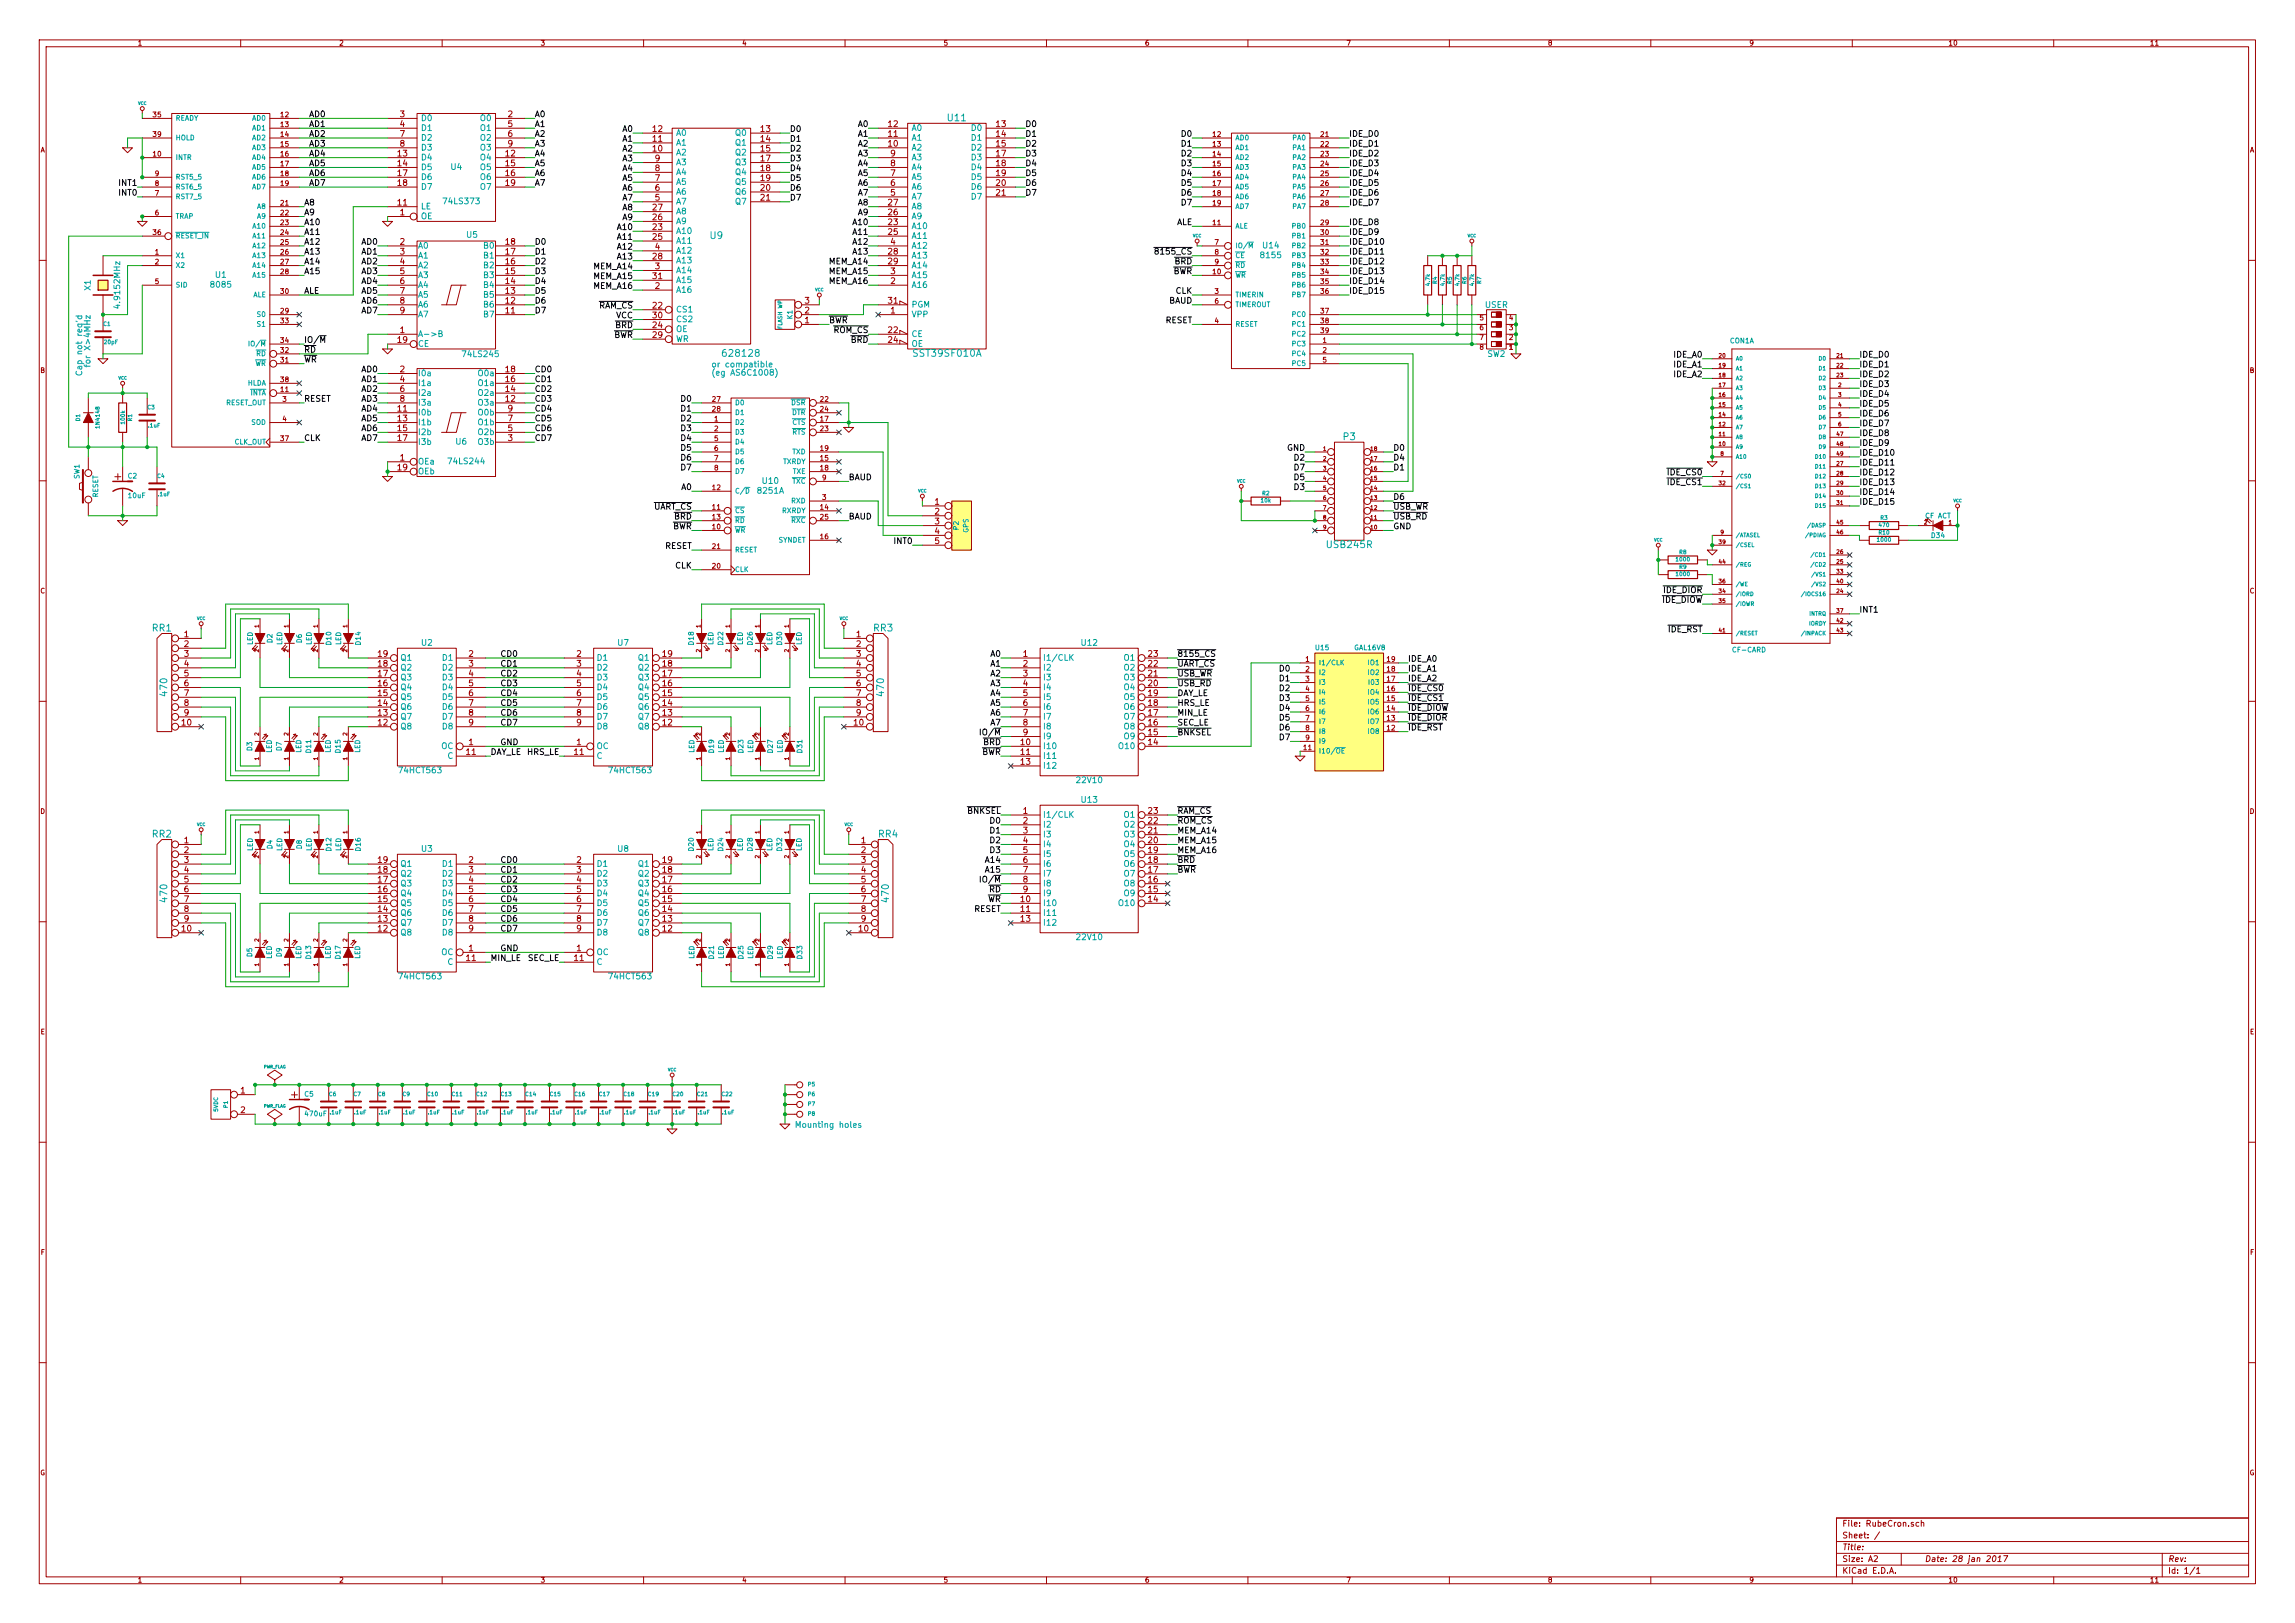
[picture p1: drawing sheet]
<svg xmlns="http://www.w3.org/2000/svg" width="594mm" height="420mm" viewBox="0 0 594 420" stroke-linecap="round" stroke-linejoin="round" font-family="sans-serif">
<defs><g id="words">
<g font-size="2.8" fill="#a00000">
<text x="29.7" y="124.4">+</text>
<text x="75.4" y="284.4">+</text>
</g>
<g font-size="2.5" fill="#00a0a0">
<text x="245.4" y="31.5">U11</text>
<text x="183.8" y="61.9">U9</text>
<text x="187.7" y="92.4">628128</text>
<text x="236.8" y="92.4">SST39SF010A</text>
<text x="347.8" y="114">P3</text>
<text x="343.7" y="142">USB245R</text>
<text x="39.4" y="163.5">RR1</text>
<text x="226.1" y="163.5">RR3</text>
<text x="43.4" y="180" transform="rotate(-90 43.4 180)">470</text>
<text x="228.9" y="180" transform="rotate(-90 228.9 180)">470</text>
<text x="39.4" y="216.9">RR2</text>
<text x="227.4" y="216.9">RR4</text>
<text x="43.4" y="233.3" transform="rotate(-90 43.4 233.3)">470</text>
<text x="230.2" y="233.3" transform="rotate(-90 230.2 233.3)">470</text>
</g>
<g font-size="2.1">
<text x="80" y="30.4">AD0</text>
<text x="80" y="32.9">AD1</text>
<text x="80" y="35.5">AD2</text>
<text x="138.4" y="30.4">A0</text>
<text x="138.4" y="32.9">A1</text>
<text x="138.4" y="35.5">A2</text>
<text x="161.1" y="34.2">A0</text>
<text x="204.5" y="34.2">D0</text>
<text x="222.1" y="32.9">A0</text>
<text x="222.1" y="35.5">A1</text>
<text x="265.4" y="32.9">D0</text>
<text x="265.4" y="35.5">D1</text>
<text x="305.9" y="35.5">D0</text>
<text x="349.2" y="35.5">IDE_D0</text>
<text x="80" y="38">AD3</text>
<text x="80" y="40.6">AD4</text>
<text x="138.4" y="38">A3</text>
<text x="138.4" y="40.6">A4</text>
<text x="161.1" y="36.7">A1</text>
<text x="161.1" y="39.3">A2</text>
<text x="161.1" y="41.8">A3</text>
<text x="204.5" y="36.7">D1</text>
<text x="204.5" y="39.3">D2</text>
<text x="204.5" y="41.8">D3</text>
<text x="222.1" y="38">A2</text>
<text x="222.1" y="40.6">A3</text>
<text x="265.4" y="38">D2</text>
<text x="265.4" y="40.6">D3</text>
<text x="305.9" y="38">D1</text>
<text x="305.9" y="40.6">D2</text>
<text x="349.2" y="38">IDE_D1</text>
<text x="349.2" y="40.6">IDE_D2</text>
<text x="80" y="43.1">AD5</text>
<text x="80" y="45.6">AD6</text>
<text x="138.4" y="43.1">A5</text>
<text x="138.4" y="45.6">A6</text>
<text x="161.1" y="44.4">A4</text>
<text x="161.1" y="46.9">A5</text>
<text x="204.5" y="44.4">D4</text>
<text x="204.5" y="46.9">D5</text>
<text x="222.1" y="43.1">A4</text>
<text x="222.1" y="45.6">A5</text>
<text x="265.4" y="43.1">D4</text>
<text x="265.4" y="45.6">D5</text>
<text x="305.9" y="43.1">D3</text>
<text x="305.9" y="45.6">D4</text>
<text x="349.2" y="43.1">IDE_D3</text>
<text x="349.2" y="45.6">IDE_D4</text>
<text x="31" y="50.7">INT0</text>
<text x="31" y="48.2">INT1</text>
<text x="78.7" y="53.3">A8</text>
<text x="80" y="48.2">AD7</text>
<text x="138.4" y="48.2">A7</text>
<text x="161.1" y="49.4">A6</text>
<text x="161.1" y="52">A7</text>
<text x="204.5" y="49.4">D6</text>
<text x="204.5" y="52">D7</text>
<text x="222.1" y="48.2">A6</text>
<text x="222.1" y="50.7">A7</text>
<text x="222.1" y="53.3">A8</text>
<text x="265.4" y="48.2">D6</text>
<text x="265.4" y="50.7">D7</text>
<text x="305.9" y="48.2">D5</text>
<text x="305.9" y="50.7">D6</text>
<text x="305.9" y="53.3">D7</text>
<text x="349.2" y="48.2">IDE_D5</text>
<text x="349.2" y="50.7">IDE_D6</text>
<text x="349.2" y="53.3">IDE_D7</text>
<text x="78.7" y="55.8">A9</text>
<text x="78.7" y="58.3">A10</text>
<text x="159.9" y="59.6">A10</text>
<text x="161.1" y="54.5">A8</text>
<text x="161.1" y="57.1">A9</text>
<text x="220.9" y="58.3">A10</text>
<text x="222.1" y="55.8">A9</text>
<text x="304.4" y="58.3">ALE</text>
<text x="349.2" y="58.3">IDE_D8</text>
<text x="78.7" y="60.9">A11</text>
<text x="78.7" y="63.4">A12</text>
<text x="78.7" y="66">A13</text>
<text x="93.5" y="63.4">AD0</text>
<text x="93.5" y="66">AD1</text>
<text x="138.4" y="63.4">D0</text>
<text x="138.4" y="66">D1</text>
<text x="159.9" y="62.1">A11</text>
<text x="159.9" y="64.7">A12</text>
<text x="220.9" y="60.9">A11</text>
<text x="220.9" y="63.4">A12</text>
<text x="220.9" y="66">A13</text>
<text x="299.8" y="66">8155_CS</text>
<text x="349.2" y="60.9">IDE_D9</text>
<text x="349.2" y="63.4">IDE_D10</text>
<text x="349.2" y="66">IDE_D11</text>
<text x="78.7" y="68.5">A14</text>
<text x="78.7" y="71">A15</text>
<text x="93.5" y="68.5">AD2</text>
<text x="93.5" y="71">AD3</text>
<text x="138.4" y="68.5">D2</text>
<text x="138.4" y="71">D3</text>
<text x="153.8" y="69.8">MEM_A14</text>
<text x="159.9" y="67.2">A13</text>
<text x="214.8" y="68.5">MEM_A14</text>
<text x="214.8" y="71">MEM_A15</text>
<text x="303.5" y="71">BWR</text>
<text x="304" y="68.5">BRD</text>
<text x="349.2" y="68.5">IDE_D12</text>
<text x="349.2" y="71">IDE_D13</text>
<text x="78.7" y="76.1">ALE</text>
<text x="93.5" y="73.6">AD4</text>
<text x="93.5" y="76.1">AD5</text>
<text x="138.4" y="73.6">D4</text>
<text x="138.4" y="76.1">D5</text>
<text x="153.8" y="72.3">MEM_A15</text>
<text x="153.8" y="74.8">MEM_A16</text>
<text x="214.8" y="73.6">MEM_A16</text>
<text x="304.2" y="76.1">CLK</text>
<text x="349.2" y="73.6">IDE_D14</text>
<text x="349.2" y="76.1">IDE_D15</text>
<text x="93.5" y="78.7">AD6</text>
<text x="93.5" y="81.2">AD7</text>
<text x="138.4" y="78.7">D6</text>
<text x="138.4" y="81.2">D7</text>
<text x="154.9" y="79.9">RAM_CS</text>
<text x="159.4" y="82.5">VCC</text>
<text x="214.6" y="83.7">BWR</text>
<text x="301.5" y="83.7">RESET</text>
<text x="302.5" y="78.7">BAUD</text>
<text x="78.7" y="88.8">IO/M</text>
<text x="158.7" y="87.5">BWR</text>
<text x="159.2" y="85">BRD</text>
<text x="215.7" y="86.3">ROM_CS</text>
<text x="220.2" y="88.8">BRD</text>
<text x="78.7" y="93.9">WR</text>
<text x="78.7" y="91.4">RD</text>
<text x="433.2" y="92.6">IDE_A0</text>
<text x="433.2" y="95.2">IDE_A1</text>
<text x="481.3" y="92.6">IDE_D0</text>
<text x="481.3" y="95.2">IDE_D1</text>
<text x="93.5" y="96.4">AD0</text>
<text x="93.5" y="99">AD1</text>
<text x="93.5" y="101.5">AD2</text>
<text x="138.4" y="96.4">CD0</text>
<text x="138.4" y="99">CD1</text>
<text x="138.4" y="101.5">CD2</text>
<text x="433.2" y="97.7">IDE_A2</text>
<text x="481.3" y="97.7">IDE_D2</text>
<text x="481.3" y="100.2">IDE_D3</text>
<text x="78.7" y="104.1">RESET</text>
<text x="93.5" y="104.1">AD3</text>
<text x="93.5" y="106.6">AD4</text>
<text x="138.4" y="104.1">CD3</text>
<text x="138.4" y="106.6">CD4</text>
<text x="176.4" y="104.1">D0</text>
<text x="176.4" y="106.6">D1</text>
<text x="481.3" y="102.8">IDE_D4</text>
<text x="481.3" y="105.3">IDE_D5</text>
<text x="481.3" y="107.9">IDE_D6</text>
<text x="93.5" y="109.1">AD5</text>
<text x="93.5" y="111.7">AD6</text>
<text x="138.4" y="109.1">CD5</text>
<text x="138.4" y="111.7">CD6</text>
<text x="176.4" y="109.1">D2</text>
<text x="176.4" y="111.7">D3</text>
<text x="481.3" y="110.4">IDE_D7</text>
<text x="481.3" y="112.9">IDE_D8</text>
<text x="78.7" y="114.2">CLK</text>
<text x="93.5" y="114.2">AD7</text>
<text x="138.4" y="114.2">CD7</text>
<text x="176.4" y="114.2">D4</text>
<text x="176.4" y="116.8">D5</text>
<text x="176.4" y="119.3">D6</text>
<text x="333.1" y="116.8">GND</text>
<text x="335.1" y="119.3">D2</text>
<text x="360.7" y="116.8">D0</text>
<text x="360.7" y="119.3">D4</text>
<text x="481.3" y="115.5">IDE_D9</text>
<text x="481.3" y="118">IDE_D10</text>
<text x="176.4" y="121.8">D7</text>
<text x="219.7" y="124.4">BAUD</text>
<text x="335.1" y="121.8">D7</text>
<text x="335.1" y="124.4">D5</text>
<text x="360.7" y="121.8">D1</text>
<text x="431.9" y="123.1">IDE_CS0</text>
<text x="431.9" y="125.6">IDE_CS1</text>
<text x="481.3" y="120.6">IDE_D11</text>
<text x="481.3" y="123.1">IDE_D12</text>
<text x="481.3" y="125.6">IDE_D13</text>
<text x="169" y="132">UART_CS</text>
<text x="176.4" y="126.9">A0</text>
<text x="335.1" y="126.9">D3</text>
<text x="360.7" y="129.5">D6</text>
<text x="360.7" y="132">USB_WR</text>
<text x="481.3" y="128.2">IDE_D14</text>
<text x="481.3" y="130.7">IDE_D15</text>
<text x="174" y="137.1">BWR</text>
<text x="174.5" y="134.5">BRD</text>
<text x="219.7" y="134.5">BAUD</text>
<text x="360.7" y="134.5">USB_RD</text>
<text x="360.7" y="137.1">GND</text>
<text x="172" y="142.2">RESET</text>
<text x="231.6" y="140.9">INT0</text>
<text x="174.7" y="147.2">CLK</text>
<text x="430.7" y="153.6">IDE_DIOR</text>
<text x="430.2" y="156.1">IDE_DIOW</text>
<text x="481.3" y="158.7">INT1</text>
<text x="431.7" y="163.7">IDE_RST</text>
<text x="129.5" y="170.1">CD0</text>
<text x="129.5" y="172.6">CD1</text>
<text x="256.4" y="170.1">A0</text>
<text x="256.4" y="172.6">A1</text>
<text x="304.8" y="172.6">UART_CS</text>
<text x="304.8" y="170.1">8155_CS</text>
<text x="331.3" y="173.9">D0</text>
<text x="364.5" y="171.4">IDE_A0</text>
<text x="364.5" y="173.9">IDE_A1</text>
<text x="129.5" y="175.2">CD2</text>
<text x="129.5" y="177.7">CD3</text>
<text x="256.4" y="175.2">A2</text>
<text x="256.4" y="177.7">A3</text>
<text x="304.8" y="175.2">USB_WR</text>
<text x="304.8" y="177.7">USB_RD</text>
<text x="331.3" y="176.4">D1</text>
<text x="331.3" y="179">D2</text>
<text x="364.5" y="176.4">IDE_A2</text>
<text x="364.5" y="179">IDE_CS0</text>
<text x="129.5" y="180.3">CD4</text>
<text x="129.5" y="182.8">CD5</text>
<text x="129.5" y="185.3">CD6</text>
<text x="256.4" y="180.3">A4</text>
<text x="256.4" y="182.8">A5</text>
<text x="256.4" y="185.3">A6</text>
<text x="304.8" y="180.3">DAY_LE</text>
<text x="304.8" y="182.8">HRS_LE</text>
<text x="304.8" y="185.3">MIN_LE</text>
<text x="331.3" y="181.5">D3</text>
<text x="331.3" y="184.1">D4</text>
<text x="364.5" y="181.5">IDE_CS1</text>
<text x="364.5" y="184.1">IDE_DIOW</text>
<text x="129.5" y="187.9">CD7</text>
<text x="254.5" y="190.4">IO/M</text>
<text x="256.4" y="187.9">A7</text>
<text x="304.8" y="187.9">SEC_LE</text>
<text x="304.8" y="190.4">BNKSEL</text>
<text x="331.3" y="186.6">D5</text>
<text x="331.3" y="189.1">D6</text>
<text x="331.3" y="191.7">D7</text>
<text x="364.5" y="186.6">IDE_DIOR</text>
<text x="364.5" y="189.1">IDE_RST</text>
<text x="127" y="195.5">DAY_LE HRS_LE</text>
<text x="129.5" y="193">GND</text>
<text x="254" y="195.5">BWR</text>
<text x="254.5" y="193">BRD</text>
<text x="250.3" y="210.7">BNKSEL</text>
<text x="256.4" y="213.3">D0</text>
<text x="256.4" y="215.8">D1</text>
<text x="304.8" y="210.7">RAM_CS</text>
<text x="304.8" y="213.3">ROM_CS</text>
<text x="304.8" y="215.8">MEM_A14</text>
<text x="256.4" y="218.4">D2</text>
<text x="256.4" y="220.9">D3</text>
<text x="304.8" y="218.4">MEM_A15</text>
<text x="304.8" y="220.9">MEM_A16</text>
<text x="129.5" y="223.4">CD0</text>
<text x="129.5" y="226">CD1</text>
<text x="255.2" y="226">A15</text>
<text x="255.2" y="223.4">A14</text>
<text x="304.8" y="223.4">BRD</text>
<text x="304.8" y="226">BWR</text>
<text x="129.5" y="228.5">CD2</text>
<text x="129.5" y="231.1">CD3</text>
<text x="129.5" y="233.6">CD4</text>
<text x="254.5" y="228.5">IO/M</text>
<text x="255.5" y="233.6">WR</text>
<text x="256" y="231.1">RD</text>
<text x="129.5" y="236.1">CD5</text>
<text x="129.5" y="238.7">CD6</text>
<text x="252" y="236.1">RESET</text>
<text x="129.5" y="241.2">CD7</text>
<text x="127" y="248.8">MIN_LE</text>
<text x="129.5" y="246.3">GND</text>
<text x="136.5" y="248.8">SEC_LE</text>
</g>
<g font-size="2.1" fill="#a00000">
<text x="103.6" y="30.4">3</text>
<text x="103.6" y="32.9">4</text>
<text x="103.6" y="35.5">7</text>
<text x="131.5" y="30.4">2</text>
<text x="131.5" y="32.9">5</text>
<text x="131.5" y="35.5">6</text>
<text x="169" y="34.2">12</text>
<text x="197" y="34.2">13</text>
<text x="230" y="35.5">11</text>
<text x="230" y="32.9">12</text>
<text x="257.9" y="32.9">13</text>
<text x="257.9" y="35.5">14</text>
<text x="103" y="40.6">13</text>
<text x="103.6" y="38">8</text>
<text x="130.9" y="40.6">12</text>
<text x="131.5" y="38">9</text>
<text x="169" y="39.3">10</text>
<text x="169" y="36.7">11</text>
<text x="169.6" y="41.8">9</text>
<text x="197" y="36.7">14</text>
<text x="197" y="39.3">15</text>
<text x="197" y="41.8">17</text>
<text x="230" y="38">10</text>
<text x="230.6" y="40.6">9</text>
<text x="257.9" y="38">15</text>
<text x="257.9" y="40.6">17</text>
<text x="103" y="43.1">14</text>
<text x="103" y="45.6">17</text>
<text x="130.9" y="43.1">15</text>
<text x="130.9" y="45.6">16</text>
<text x="169.6" y="46.9">7</text>
<text x="169.6" y="44.4">8</text>
<text x="197" y="44.4">18</text>
<text x="197" y="46.9">19</text>
<text x="230.6" y="45.6">7</text>
<text x="230.6" y="43.1">8</text>
<text x="257.9" y="43.1">18</text>
<text x="257.9" y="45.6">19</text>
<text x="103" y="53.3">11</text>
<text x="103" y="48.2">18</text>
<text x="130.9" y="48.2">19</text>
<text x="169.6" y="52">5</text>
<text x="169.6" y="49.4">6</text>
<text x="197" y="49.4">20</text>
<text x="197" y="52">21</text>
<text x="230" y="53.3">27</text>
<text x="230.6" y="50.7">5</text>
<text x="230.6" y="48.2">6</text>
<text x="257.9" y="48.2">20</text>
<text x="257.9" y="50.7">21</text>
<text x="103.6" y="55.8">1</text>
<text x="169" y="59.6">23</text>
<text x="169" y="57.1">26</text>
<text x="169" y="54.5">27</text>
<text x="230" y="58.3">23</text>
<text x="230" y="55.8">26</text>
<text x="103.6" y="63.4">2</text>
<text x="103.6" y="66">3</text>
<text x="130.9" y="66">17</text>
<text x="130.9" y="63.4">18</text>
<text x="169" y="62.1">25</text>
<text x="169.6" y="64.7">4</text>
<text x="230" y="60.9">25</text>
<text x="230" y="66">28</text>
<text x="230.6" y="63.4">4</text>
<text x="103.6" y="68.5">4</text>
<text x="103.6" y="71">5</text>
<text x="130.9" y="71">15</text>
<text x="130.9" y="68.5">16</text>
<text x="169" y="67.2">28</text>
<text x="169.6" y="69.8">3</text>
<text x="230" y="68.5">29</text>
<text x="230.6" y="71">3</text>
<text x="103.6" y="73.6">6</text>
<text x="103.6" y="76.1">7</text>
<text x="130.9" y="76.1">13</text>
<text x="130.9" y="73.6">14</text>
<text x="169" y="72.3">31</text>
<text x="169.6" y="74.8">2</text>
<text x="230.6" y="73.6">2</text>
<text x="103.6" y="78.7">8</text>
<text x="103.6" y="81.2">9</text>
<text x="130.9" y="81.2">11</text>
<text x="130.9" y="78.7">12</text>
<text x="169" y="82.5">30</text>
<text x="169" y="79.9">22</text>
<text x="208.3" y="83.7">1</text>
<text x="208.3" y="81.2">2</text>
<text x="208.3" y="78.7">3</text>
<text x="230" y="78.7">31</text>
<text x="230.6" y="81.2">1</text>
<text x="103" y="88.8">19</text>
<text x="103.6" y="86.3">1</text>
<text x="169" y="85">24</text>
<text x="169" y="87.5">29</text>
<text x="230" y="86.3">22</text>
<text x="230" y="88.8">24</text>
<text x="103.6" y="96.4">2</text>
<text x="103.6" y="99">4</text>
<text x="103.6" y="101.5">6</text>
<text x="130.9" y="101.5">14</text>
<text x="130.9" y="99">16</text>
<text x="130.9" y="96.4">18</text>
<text x="103" y="106.6">11</text>
<text x="103.6" y="104.1">8</text>
<text x="130.9" y="104.1">12</text>
<text x="131.5" y="106.6">9</text>
<text x="103" y="109.1">13</text>
<text x="103" y="111.7">15</text>
<text x="131.5" y="111.7">5</text>
<text x="131.5" y="109.1">7</text>
<text x="103" y="114.2">17</text>
<text x="103.6" y="119.3">1</text>
<text x="131.5" y="114.2">3</text>
<text x="103" y="121.8">19</text>
<text x="242" y="130.7">1</text>
<text x="242" y="133.3">2</text>
<text x="242" y="135.8">3</text>
<text x="242" y="138.3">4</text>
<text x="242" y="140.9">5</text>
<text x="47.7" y="165">1</text>
<text x="47.7" y="167.6">2</text>
<text x="221.7" y="165">1</text>
<text x="221.7" y="167.6">2</text>
<text x="47.7" y="170.1">3</text>
<text x="47.7" y="172.6">4</text>
<text x="97.9" y="172.6">18</text>
<text x="97.9" y="170.1">19</text>
<text x="121.3" y="170.1">2</text>
<text x="121.3" y="172.6">3</text>
<text x="149.3" y="170.1">2</text>
<text x="149.3" y="172.6">3</text>
<text x="171.6" y="172.6">18</text>
<text x="171.6" y="170.1">19</text>
<text x="221.7" y="170.1">3</text>
<text x="221.7" y="172.6">4</text>
<text x="264.8" y="170.1">1</text>
<text x="264.8" y="172.6">2</text>
<text x="297.3" y="172.6">22</text>
<text x="297.3" y="170.1">23</text>
<text x="47.7" y="175.2">5</text>
<text x="47.7" y="177.7">6</text>
<text x="97.9" y="177.7">16</text>
<text x="97.9" y="175.2">17</text>
<text x="121.3" y="175.2">4</text>
<text x="121.3" y="177.7">5</text>
<text x="149.3" y="175.2">4</text>
<text x="149.3" y="177.7">5</text>
<text x="171.6" y="177.7">16</text>
<text x="171.6" y="175.2">17</text>
<text x="221.7" y="175.2">5</text>
<text x="221.7" y="177.7">6</text>
<text x="264.8" y="175.2">3</text>
<text x="264.8" y="177.7">4</text>
<text x="297.3" y="177.7">20</text>
<text x="297.3" y="175.2">21</text>
<text x="47.7" y="180.3">7</text>
<text x="47.7" y="182.8">8</text>
<text x="47.7" y="185.3">9</text>
<text x="97.9" y="185.3">13</text>
<text x="97.9" y="182.8">14</text>
<text x="97.9" y="180.3">15</text>
<text x="121.3" y="180.3">6</text>
<text x="121.3" y="182.8">7</text>
<text x="121.3" y="185.3">8</text>
<text x="149.3" y="180.3">6</text>
<text x="149.3" y="182.8">7</text>
<text x="149.3" y="185.3">8</text>
<text x="171.6" y="185.3">13</text>
<text x="171.6" y="182.8">14</text>
<text x="171.6" y="180.3">15</text>
<text x="221.7" y="180.3">7</text>
<text x="221.7" y="182.8">8</text>
<text x="221.7" y="185.3">9</text>
<text x="264.8" y="180.3">5</text>
<text x="264.8" y="182.8">6</text>
<text x="264.8" y="185.3">7</text>
<text x="297.3" y="185.3">17</text>
<text x="297.3" y="182.8">18</text>
<text x="297.3" y="180.3">19</text>
<text x="47.1" y="187.9">10</text>
<text x="97.9" y="187.9">12</text>
<text x="121.3" y="187.9">9</text>
<text x="149.3" y="187.9">9</text>
<text x="171.6" y="187.9">12</text>
<text x="221.1" y="187.9">10</text>
<text x="264.8" y="187.9">8</text>
<text x="264.8" y="190.4">9</text>
<text x="297.3" y="190.4">15</text>
<text x="297.3" y="187.9">16</text>
<text x="120.8" y="195.5">11</text>
<text x="121.3" y="193">1</text>
<text x="148.7" y="195.5">11</text>
<text x="149.3" y="193">1</text>
<text x="264.3" y="193">10</text>
<text x="264.3" y="195.5">11</text>
<text x="297.3" y="193">14</text>
<text x="264.3" y="198">13</text>
<text x="264.8" y="210.7">1</text>
<text x="264.8" y="213.3">2</text>
<text x="264.8" y="215.8">3</text>
<text x="297.3" y="215.8">21</text>
<text x="297.3" y="213.3">22</text>
<text x="297.3" y="210.7">23</text>
<text x="47.7" y="218.4">1</text>
<text x="47.7" y="220.9">2</text>
<text x="222.9" y="218.4">1</text>
<text x="222.9" y="220.9">2</text>
<text x="264.8" y="218.4">4</text>
<text x="264.8" y="220.9">5</text>
<text x="297.3" y="218.4">20</text>
<text x="297.3" y="220.9">19</text>
<text x="47.7" y="223.4">3</text>
<text x="47.7" y="226">4</text>
<text x="97.9" y="226">18</text>
<text x="97.9" y="223.4">19</text>
<text x="121.3" y="223.4">2</text>
<text x="121.3" y="226">3</text>
<text x="149.3" y="223.4">2</text>
<text x="149.3" y="226">3</text>
<text x="171.6" y="226">18</text>
<text x="171.6" y="223.4">19</text>
<text x="222.9" y="223.4">3</text>
<text x="222.9" y="226">4</text>
<text x="264.8" y="223.4">6</text>
<text x="264.8" y="226">7</text>
<text x="297.3" y="226">17</text>
<text x="297.3" y="223.4">18</text>
<text x="47.7" y="228.5">5</text>
<text x="47.7" y="231.1">6</text>
<text x="47.7" y="233.6">7</text>
<text x="97.9" y="233.6">15</text>
<text x="97.9" y="231.1">16</text>
<text x="97.9" y="228.5">17</text>
<text x="121.3" y="228.5">4</text>
<text x="121.3" y="231.1">5</text>
<text x="121.3" y="233.6">6</text>
<text x="149.3" y="228.5">4</text>
<text x="149.3" y="231.1">5</text>
<text x="149.3" y="233.6">6</text>
<text x="171.6" y="233.6">15</text>
<text x="171.6" y="231.1">16</text>
<text x="171.6" y="228.5">17</text>
<text x="222.9" y="228.5">5</text>
<text x="222.9" y="231.1">6</text>
<text x="222.9" y="233.6">7</text>
<text x="264.3" y="233.6">10</text>
<text x="264.8" y="228.5">8</text>
<text x="264.8" y="231.1">9</text>
<text x="297.3" y="233.6">14</text>
<text x="297.3" y="231.1">15</text>
<text x="297.3" y="228.5">16</text>
<text x="47.7" y="236.1">8</text>
<text x="47.7" y="238.7">9</text>
<text x="97.9" y="238.7">13</text>
<text x="97.9" y="236.1">14</text>
<text x="121.3" y="236.1">7</text>
<text x="121.3" y="238.7">8</text>
<text x="149.3" y="236.1">7</text>
<text x="149.3" y="238.7">8</text>
<text x="171.6" y="238.7">13</text>
<text x="171.6" y="236.1">14</text>
<text x="222.9" y="236.1">8</text>
<text x="222.9" y="238.7">9</text>
<text x="264.3" y="236.1">11</text>
<text x="264.3" y="238.7">13</text>
<text x="47.1" y="241.2">10</text>
<text x="97.9" y="241.2">12</text>
<text x="121.3" y="241.2">9</text>
<text x="149.3" y="241.2">9</text>
<text x="171.6" y="241.2">12</text>
<text x="222.4" y="241.2">10</text>
<text x="120.8" y="248.8">11</text>
<text x="121.3" y="246.3">1</text>
<text x="148.7" y="248.8">11</text>
<text x="149.3" y="246.3">1</text>
<text x="62.3" y="283.1">1</text>
<text x="62.3" y="288.2">2</text>
<text x="476.9" y="395.3">File: RubeCron.sch</text>
<text x="476.9" y="401.4">Title:</text>
<text x="476.9" y="398.3">Sheet: /</text>
<text x="476.9" y="407.5">KiCad E.D.A.</text>
<text x="476.9" y="404.4">Size: A2</text>
<text x="498.2" y="404.4">Date: 28 jan 2017</text>
<text x="561.2" y="404.4">Rev:</text>
<text x="561.2" y="407.5">Id: 1/1</text>
</g>
<g font-size="2.1" fill="#00a0a0">
<text x="109" y="31.4">D0</text>
<text x="109" y="34">D1</text>
<text x="124.4" y="31.4">O0</text>
<text x="124.4" y="34">O1</text>
<text x="175" y="35.2">A0</text>
<text x="190.5" y="35.2">Q0</text>
<text x="236" y="34">A0</text>
<text x="251.5" y="34">D0</text>
<text x="109" y="36.5">D2</text>
<text x="109" y="39">D3</text>
<text x="109" y="41.6">D4</text>
<text x="124.4" y="36.5">O2</text>
<text x="124.4" y="39">O3</text>
<text x="124.4" y="41.6">O4</text>
<text x="175" y="40.3">A2</text>
<text x="175" y="37.8">A1</text>
<text x="190.5" y="37.8">Q1</text>
<text x="190.5" y="40.3">Q2</text>
<text x="236" y="41.6">A3</text>
<text x="236" y="39">A2</text>
<text x="236" y="36.5">A1</text>
<text x="251.5" y="36.5">D1</text>
<text x="251.5" y="39">D2</text>
<text x="251.5" y="41.6">D3</text>
<text x="109" y="44.1">D5</text>
<text x="109" y="46.7">D6</text>
<text x="116.8" y="44">U4</text>
<text x="124.4" y="44.1">O5</text>
<text x="124.4" y="46.7">O6</text>
<text x="175" y="47.9">A5</text>
<text x="175" y="45.4">A4</text>
<text x="175" y="42.8">A3</text>
<text x="190.5" y="42.8">Q3</text>
<text x="190.5" y="45.4">Q4</text>
<text x="190.5" y="47.9">Q5</text>
<text x="236" y="46.7">A5</text>
<text x="236" y="44.1">A4</text>
<text x="251.5" y="44.1">D4</text>
<text x="251.5" y="46.7">D5</text>
<text x="109" y="49.2">D7</text>
<text x="115.1" y="52.9">74LS373</text>
<text x="124.4" y="49.2">O7</text>
<text x="175" y="53">A7</text>
<text x="175" y="50.5">A6</text>
<text x="190.5" y="50.5">Q6</text>
<text x="190.5" y="53">Q7</text>
<text x="236" y="51.7">A7</text>
<text x="236" y="49.2">A6</text>
<text x="251.5" y="49.2">D6</text>
<text x="251.5" y="51.7">D7</text>
<text x="109" y="56.8">OE</text>
<text x="109" y="54.3">LE</text>
<text x="175" y="58.1">A9</text>
<text x="175" y="55.5">A8</text>
<text x="236" y="59.4">A10</text>
<text x="236" y="56.8">A9</text>
<text x="236" y="54.3">A8</text>
<text x="108.2" y="64.4">A0</text>
<text x="120.8" y="61.6">U5</text>
<text x="125.3" y="64.4">B0</text>
<text x="175" y="65.7">A12</text>
<text x="175" y="60.6">A10</text>
<text x="175" y="63.2">A11</text>
<text x="236" y="64.4">A12</text>
<text x="236" y="61.9">A11</text>
<text x="327" y="64.4">U14</text>
<text x="55.8" y="72">U1</text>
<text x="108.2" y="67">A1</text>
<text x="108.2" y="69.5">A2</text>
<text x="125.3" y="69.5">B2</text>
<text x="125.3" y="67">B1</text>
<text x="175" y="70.8">A14</text>
<text x="175" y="68.2">A13</text>
<text x="236" y="67">A13</text>
<text x="236" y="69.5">A14</text>
<text x="326.6" y="66.9">8155</text>
<text x="23.5" y="75.1" transform="rotate(-90 23.5 75.1)">X1</text>
<text x="54.8" y="74.5">8085</text>
<text x="108.2" y="72.1">A3</text>
<text x="108.2" y="74.6">A4</text>
<text x="108.2" y="77.1">A5</text>
<text x="125.3" y="77.1">B5</text>
<text x="125.3" y="74.6">B4</text>
<text x="125.3" y="72.1">B3</text>
<text x="175" y="75.9">A16</text>
<text x="175" y="73.3">A15</text>
<text x="236" y="74.6">A16</text>
<text x="236" y="72.1">A15</text>
<text x="31.2" y="79.2" transform="rotate(-90 31.2 79.2)">4.9152MHz</text>
<text x="108.2" y="79.7">A6</text>
<text x="108.2" y="82.2">A7</text>
<text x="125.3" y="82.2">B7</text>
<text x="125.3" y="79.7">B6</text>
<text x="175" y="83.5">CS2</text>
<text x="175" y="80.9">CS1</text>
<text x="236" y="82.2">VPP</text>
<text x="236" y="79.7">PGM</text>
<text x="384.4" y="79.7">USER</text>
<text x="108.2" y="87.3">A-&gt;B</text>
<text x="108.2" y="89.8">CE</text>
<text x="175" y="86">OE</text>
<text x="175" y="88.6">WR</text>
<text x="236" y="87.3">CE</text>
<text x="236" y="89.8">OE</text>
<text x="120" y="92.5">74LS245</text>
<text x="385" y="92.4">SW2</text>
<text x="108.2" y="97.5">I0a</text>
<text x="108.2" y="100">I1a</text>
<text x="124" y="100">O1a</text>
<text x="124" y="97.5">O0a</text>
<text x="108.2" y="102.5">I2a</text>
<text x="108.2" y="105.1">I3a</text>
<text x="108.2" y="107.6">I0b</text>
<text x="123.9" y="107.6">O0b</text>
<text x="124" y="105.1">O3a</text>
<text x="124" y="102.5">O2a</text>
<text x="108.2" y="110.2">I1b</text>
<text x="108.2" y="112.7">I2b</text>
<text x="123.9" y="112.7">O2b</text>
<text x="123.9" y="110.2">O1b</text>
<text x="108.2" y="115.2">I3b</text>
<text x="118" y="115.2">U6</text>
<text x="123.9" y="115.2">O3b</text>
<text x="108.2" y="120.3">OEa</text>
<text x="108.2" y="122.9">OEb</text>
<text x="116.4" y="120.2">74LS244</text>
<text x="197.5" y="125.3">U10</text>
<text x="196.3" y="127.9">8251A</text>
<text x="109.1" y="167.2">U2</text>
<text x="159.9" y="167.2">U7</text>
<text x="280" y="167.2">U12</text>
<text x="103.6" y="173.7">Q2</text>
<text x="103.6" y="171.1">Q1</text>
<text x="114.6" y="171.1">D1</text>
<text x="114.6" y="173.7">D2</text>
<text x="154.4" y="171.1">D1</text>
<text x="154.4" y="173.7">D2</text>
<text x="165.3" y="173.7">Q2</text>
<text x="165.3" y="171.1">Q1</text>
<text x="270" y="171.1">I1/CLK</text>
<text x="270" y="173.7">I2</text>
<text x="291.1" y="173.7">O2</text>
<text x="291.1" y="171.1">O1</text>
<text x="103.6" y="178.7">Q4</text>
<text x="103.6" y="176.2">Q3</text>
<text x="114.6" y="176.2">D3</text>
<text x="114.6" y="178.7">D4</text>
<text x="154.4" y="176.2">D3</text>
<text x="154.4" y="178.7">D4</text>
<text x="165.3" y="178.7">Q4</text>
<text x="165.3" y="176.2">Q3</text>
<text x="270" y="176.2">I3</text>
<text x="270" y="178.7">I4</text>
<text x="291.1" y="178.7">O4</text>
<text x="291.1" y="176.2">O3</text>
<text x="103.6" y="183.8">Q6</text>
<text x="103.6" y="181.3">Q5</text>
<text x="114.6" y="181.3">D5</text>
<text x="114.6" y="183.8">D6</text>
<text x="154.4" y="181.3">D5</text>
<text x="154.4" y="183.8">D6</text>
<text x="165.3" y="183.8">Q6</text>
<text x="165.3" y="181.3">Q5</text>
<text x="270" y="181.3">I5</text>
<text x="270" y="183.8">I6</text>
<text x="291.1" y="183.8">O6</text>
<text x="291.1" y="181.3">O5</text>
<text x="103.6" y="188.9">Q8</text>
<text x="103.6" y="186.4">Q7</text>
<text x="114.6" y="186.4">D7</text>
<text x="114.6" y="188.9">D8</text>
<text x="154.4" y="186.4">D7</text>
<text x="154.4" y="188.9">D8</text>
<text x="165.3" y="188.9">Q8</text>
<text x="165.3" y="186.4">Q7</text>
<text x="270" y="186.4">I7</text>
<text x="270" y="188.9">I8</text>
<text x="270" y="191.4">I9</text>
<text x="291.1" y="191.4">O9</text>
<text x="291.1" y="188.9">O8</text>
<text x="291.1" y="186.4">O7</text>
<text x="114.2" y="194">OC</text>
<text x="115.8" y="196.5">C</text>
<text x="154.4" y="194">OC</text>
<text x="154.4" y="196.5">C</text>
<text x="270" y="194">I10</text>
<text x="270" y="196.5">I11</text>
<text x="289.9" y="194">O10</text>
<text x="103.6" y="200.2">74HCT563</text>
<text x="157.9" y="200.2">74HCT563</text>
<text x="270" y="199.1">I12</text>
<text x="278.9" y="202.8">22V10</text>
<text x="280" y="207.9">U13</text>
<text x="270" y="211.8">I1/CLK</text>
<text x="270" y="214.3">I2</text>
<text x="291.1" y="214.3">O2</text>
<text x="291.1" y="211.8">O1</text>
<text x="109.1" y="220.6">U3</text>
<text x="159.9" y="220.6">U8</text>
<text x="270" y="216.8">I3</text>
<text x="270" y="219.4">I4</text>
<text x="270" y="221.9">I5</text>
<text x="291.1" y="219.4">O4</text>
<text x="291.1" y="216.8">O3</text>
<text x="291.1" y="221.9">O5</text>
<text x="103.6" y="227">Q2</text>
<text x="103.6" y="224.5">Q1</text>
<text x="114.6" y="224.5">D1</text>
<text x="114.6" y="227">D2</text>
<text x="154.4" y="224.5">D1</text>
<text x="154.4" y="227">D2</text>
<text x="165.3" y="227">Q2</text>
<text x="165.3" y="224.5">Q1</text>
<text x="270" y="224.5">I6</text>
<text x="270" y="227">I7</text>
<text x="291.1" y="227">O7</text>
<text x="291.1" y="224.5">O6</text>
<text x="103.6" y="232.1">Q4</text>
<text x="103.6" y="229.5">Q3</text>
<text x="114.6" y="229.5">D3</text>
<text x="114.6" y="232.1">D4</text>
<text x="154.4" y="229.5">D3</text>
<text x="154.4" y="232.1">D4</text>
<text x="165.3" y="232.1">Q4</text>
<text x="165.3" y="229.5">Q3</text>
<text x="270" y="229.5">I8</text>
<text x="270" y="232.1">I9</text>
<text x="291.1" y="232.1">O9</text>
<text x="291.1" y="229.5">O8</text>
<text x="103.6" y="239.7">Q7</text>
<text x="103.6" y="237.2">Q6</text>
<text x="103.6" y="234.6">Q5</text>
<text x="114.6" y="234.6">D5</text>
<text x="114.6" y="237.2">D6</text>
<text x="114.6" y="239.7">D7</text>
<text x="154.4" y="234.6">D5</text>
<text x="154.4" y="237.2">D6</text>
<text x="154.4" y="239.7">D7</text>
<text x="165.3" y="239.7">Q7</text>
<text x="165.3" y="237.2">Q6</text>
<text x="165.3" y="234.6">Q5</text>
<text x="270" y="234.6">I10</text>
<text x="270" y="237.2">I11</text>
<text x="270" y="239.7">I12</text>
<text x="289.9" y="234.6">O10</text>
<text x="103.6" y="242.2">Q8</text>
<text x="114.6" y="242.2">D8</text>
<text x="154.4" y="242.2">D8</text>
<text x="165.3" y="242.2">Q8</text>
<text x="278.9" y="243.4">22V10</text>
<text x="114.2" y="247.3">OC</text>
<text x="115.8" y="249.9">C</text>
<text x="154.4" y="247.3">OC</text>
<text x="154.4" y="249.9">C</text>
<text x="103.6" y="253.6">74HCT563</text>
<text x="157.9" y="253.6">74HCT563</text>
</g>
<g font-size="2.1" fill="#00f">
<text x="21.3" y="95" transform="rotate(-90 21.3 95)">Cap not req'd</text>
<text x="23.5" y="93.1" transform="rotate(-90 23.5 93.1)">for X&gt;4MHz</text>
<text x="184.1" y="95.2">or compatible</text>
<text x="184.1" y="97.3">(eg AS6C1008)</text>
<text x="205.7" y="292">Mounting holes</text>
</g>
<g font-size="1.8" fill="#a00000">
<text x="35.8" y="11.9">1</text>
<text x="87.9" y="11.9">2</text>
<text x="140.1" y="11.9">3</text>
<text x="192.2" y="11.9">4</text>
<text x="244.3" y="11.9">5</text>
<text x="296.5" y="11.9">6</text>
<text x="348.6" y="11.9">7</text>
<text x="400.8" y="11.9">8</text>
<text x="452.9" y="11.9">9</text>
<text x="504.6" y="11.9">10</text>
<text x="556.7" y="11.9">11</text>
<text x="39.7" y="30.4">35</text>
<text x="39.7" y="35.5">39</text>
<text x="72.7" y="30.4">12</text>
<text x="72.7" y="32.9">13</text>
<text x="72.7" y="35.5">14</text>
<text x="314" y="35.5">12</text>
<text x="341.9" y="35.5">21</text>
<text x="10.4" y="39.5">A</text>
<text x="39.7" y="40.6">10</text>
<text x="72.7" y="38">15</text>
<text x="72.7" y="40.6">16</text>
<text x="314" y="38">13</text>
<text x="314" y="40.6">14</text>
<text x="341.9" y="38">22</text>
<text x="341.9" y="40.6">23</text>
<text x="582.3" y="39.5">A</text>
<text x="40.2" y="45.6">9</text>
<text x="72.7" y="43.1">17</text>
<text x="72.7" y="45.6">18</text>
<text x="314" y="43.1">15</text>
<text x="314" y="45.6">16</text>
<text x="341.9" y="43.1">24</text>
<text x="341.9" y="45.6">25</text>
<text x="40.2" y="50.7">7</text>
<text x="40.2" y="48.2">8</text>
<text x="72.7" y="53.3">21</text>
<text x="72.7" y="48.2">19</text>
<text x="314" y="48.2">17</text>
<text x="314" y="50.7">18</text>
<text x="314" y="53.3">19</text>
<text x="341.9" y="48.2">26</text>
<text x="341.9" y="50.7">27</text>
<text x="341.9" y="53.3">28</text>
<text x="40.2" y="55.8">6</text>
<text x="72.7" y="55.8">22</text>
<text x="72.7" y="58.3">23</text>
<text x="314" y="58.3">11</text>
<text x="341.9" y="58.3">29</text>
<text x="39.7" y="60.9">36</text>
<text x="40.2" y="66">1</text>
<text x="72.7" y="60.9">24</text>
<text x="72.7" y="63.4">25</text>
<text x="72.7" y="66">26</text>
<text x="314.5" y="63.4">7</text>
<text x="314.5" y="66">8</text>
<text x="341.9" y="60.9">30</text>
<text x="341.9" y="63.4">31</text>
<text x="341.9" y="66">32</text>
<text x="40.2" y="68.5">2</text>
<text x="72.7" y="68.5">27</text>
<text x="72.7" y="71">28</text>
<text x="314" y="71">10</text>
<text x="314.5" y="68.5">9</text>
<text x="341.9" y="68.5">33</text>
<text x="341.9" y="71">34</text>
<text x="40.2" y="73.6">5</text>
<text x="72.7" y="76.1">30</text>
<text x="314.5" y="76.1">3</text>
<text x="341.9" y="73.6">35</text>
<text x="341.9" y="76.1">36</text>
<text x="72.7" y="83.7">33</text>
<text x="72.7" y="81.2">29</text>
<text x="314.5" y="83.7">4</text>
<text x="314.5" y="78.7">6</text>
<text x="341.9" y="81.2">37</text>
<text x="341.9" y="83.7">38</text>
<text x="383.1" y="83">5</text>
<text x="390.7" y="83">4</text>
<text x="72.7" y="88.8">34</text>
<text x="341.9" y="86.3">39</text>
<text x="342.4" y="88.8">1</text>
<text x="383.1" y="85.5">6</text>
<text x="383.1" y="88.1">7</text>
<text x="390.7" y="88.1">2</text>
<text x="390.7" y="85.5">3</text>
<text x="72.7" y="93.9">31</text>
<text x="72.7" y="91.4">32</text>
<text x="342.4" y="91.4">2</text>
<text x="342.4" y="93.9">5</text>
<text x="383.1" y="90.6">8</text>
<text x="390.7" y="90.6">1</text>
<text x="10.4" y="96.6">B</text>
<text x="72.7" y="101.5">11</text>
<text x="72.7" y="99">38</text>
<text x="582.3" y="96.6">B</text>
<text x="73.2" y="104.1">3</text>
<text x="184.5" y="104.1">27</text>
<text x="184.5" y="106.6">28</text>
<text x="212.4" y="104.1">22</text>
<text x="212.4" y="106.6">24</text>
<text x="73.2" y="109.1">4</text>
<text x="184.9" y="109.1">1</text>
<text x="184.9" y="111.7">2</text>
<text x="212.4" y="111.7">23</text>
<text x="212.4" y="109.1">17</text>
<text x="72.7" y="114.2">37</text>
<text x="184.9" y="114.2">5</text>
<text x="184.9" y="116.8">6</text>
<text x="184.9" y="119.3">7</text>
<text x="212.4" y="119.3">15</text>
<text x="212.4" y="116.8">19</text>
<text x="184.9" y="121.8">8</text>
<text x="212.4" y="121.8">18</text>
<text x="212.9" y="124.4">9</text>
<text x="184.5" y="132">11</text>
<text x="184.5" y="126.9">12</text>
<text x="212.4" y="132">14</text>
<text x="212.9" y="129.5">3</text>
<text x="184.5" y="137.1">10</text>
<text x="184.5" y="134.5">13</text>
<text x="212.4" y="134.5">25</text>
<text x="184.5" y="142.2">21</text>
<text x="212.4" y="139.6">16</text>
<text x="184.5" y="147.2">20</text>
<text x="10.4" y="153.7">C</text>
<text x="582.3" y="153.7">C</text>
<text x="338" y="171.4">1</text>
<text x="338" y="173.9">2</text>
<text x="359.1" y="173.9">18</text>
<text x="359.1" y="171.4">19</text>
<text x="338" y="176.4">3</text>
<text x="338" y="179">4</text>
<text x="359.1" y="179">16</text>
<text x="359.1" y="176.4">17</text>
<text x="338" y="181.5">5</text>
<text x="338" y="184.1">6</text>
<text x="359.1" y="184.1">14</text>
<text x="359.1" y="181.5">15</text>
<text x="338" y="186.6">7</text>
<text x="338" y="189.1">8</text>
<text x="338" y="191.7">9</text>
<text x="359.1" y="189.1">12</text>
<text x="359.1" y="186.6">13</text>
<text x="337.5" y="194.2">11</text>
<text x="10.4" y="210.7">D</text>
<text x="582.3" y="210.7">D</text>
<text x="10.5" y="267.8">E</text>
<text x="582.4" y="267.8">E</text>
<text x="10.5" y="324.9">F</text>
<text x="582.4" y="324.9">F</text>
<text x="10.4" y="382">G</text>
<text x="582.3" y="382">G</text>
<text x="35.8" y="409.7">1</text>
<text x="87.9" y="409.7">2</text>
<text x="140.1" y="409.7">3</text>
<text x="192.2" y="409.7">4</text>
<text x="244.3" y="409.7">5</text>
<text x="296.5" y="409.7">6</text>
<text x="348.6" y="409.7">7</text>
<text x="400.8" y="409.7">8</text>
<text x="452.9" y="409.7">9</text>
<text x="504.6" y="409.7">10</text>
<text x="556.7" y="409.7">11</text>
</g>
<g font-size="1.8" fill="#00a0a0">
<text x="45.5" y="31.3">READY</text>
<text x="65.3" y="31.3">AD0</text>
<text x="65.3" y="33.8">AD1</text>
<text x="45.5" y="41.4">INTR</text>
<text x="45.5" y="36.4">HOLD</text>
<text x="65.3" y="36.4">AD2</text>
<text x="65.3" y="38.9">AD3</text>
<text x="65.3" y="41.4">AD4</text>
<text x="319.8" y="36.4">AD0</text>
<text x="319.8" y="38.9">AD1</text>
<text x="319.8" y="41.4">AD2</text>
<text x="334.6" y="36.4">PA0</text>
<text x="334.6" y="38.9">PA1</text>
<text x="334.6" y="41.4">PA2</text>
<text x="45.5" y="46.5">RST5_5</text>
<text x="65.3" y="44">AD5</text>
<text x="65.3" y="46.5">AD6</text>
<text x="319.8" y="44">AD3</text>
<text x="319.8" y="46.5">AD4</text>
<text x="334.6" y="44">PA3</text>
<text x="334.6" y="46.5">PA4</text>
<text x="45.5" y="51.6">RST7_5</text>
<text x="45.5" y="49.1">RST6_5</text>
<text x="65.3" y="49.1">AD7</text>
<text x="319.8" y="49.1">AD5</text>
<text x="319.8" y="51.6">AD6</text>
<text x="334.6" y="49.1">PA5</text>
<text x="334.6" y="51.6">PA6</text>
<text x="45.5" y="56.7">TRAP</text>
<text x="65.6" y="59.2">A10</text>
<text x="66.6" y="54.1">A8</text>
<text x="66.6" y="56.7">A9</text>
<text x="319.8" y="59.2">ALE</text>
<text x="319.8" y="54.1">AD7</text>
<text x="334.6" y="54.1">PA7</text>
<text x="334.6" y="59.2">PB0</text>
<text x="45.5" y="61.8">RESET_IN</text>
<text x="65.6" y="61.8">A11</text>
<text x="65.6" y="64.3">A12</text>
<text x="319.8" y="64.3">IO/M</text>
<text x="334.6" y="61.8">PB1</text>
<text x="334.6" y="64.3">PB2</text>
<text x="45.5" y="66.8">X1</text>
<text x="45.5" y="69.4">X2</text>
<text x="65.6" y="66.8">A13</text>
<text x="65.6" y="69.4">A14</text>
<text x="65.6" y="71.9">A15</text>
<text x="319.8" y="66.8">CE</text>
<text x="319.8" y="69.4">RD</text>
<text x="319.8" y="71.9">WR</text>
<text x="334.6" y="66.8">PB3</text>
<text x="334.6" y="69.4">PB4</text>
<text x="334.6" y="71.9">PB5</text>
<text x="45.5" y="74.5">SID</text>
<text x="65.3" y="77">ALE</text>
<text x="319.8" y="77">TIMERIN</text>
<text x="334.6" y="74.5">PB6</text>
<text x="334.6" y="77">PB7</text>
<text x="66.7" y="82.1">S0</text>
<text x="205.2" y="82.6" transform="rotate(-90 205.2 82.6)">K1</text>
<text x="319.8" y="79.5">TIMEROUT</text>
<text x="334.6" y="82.1">PC0</text>
<text x="65" y="89.7">IO/M</text>
<text x="66.7" y="84.6">S1</text>
<text x="319.8" y="84.6">RESET</text>
<text x="334.6" y="89.7">PC3</text>
<text x="334.6" y="84.6">PC1</text>
<text x="334.6" y="87.2">PC2</text>
<text x="447.8" y="88.9">CON1A</text>
<text x="65.9" y="94.8">WR</text>
<text x="66.3" y="92.2">RD</text>
<text x="334.6" y="92.2">PC4</text>
<text x="334.6" y="94.8">PC5</text>
<text x="63.9" y="99.9">HLDA</text>
<text x="58.2" y="104.9">RESET_OUT</text>
<text x="64.7" y="102.4">INTA</text>
<text x="190.2" y="104.9">D0</text>
<text x="190.2" y="107.5">D1</text>
<text x="204.8" y="104.9">DSR</text>
<text x="204.9" y="107.5">DTR</text>
<text x="65" y="110">SOD</text>
<text x="190.2" y="110">D2</text>
<text x="190.2" y="112.6">D3</text>
<text x="205" y="112.6">RTS</text>
<text x="205" y="110">CTS</text>
<text x="60.5" y="115.1">CLK_OUT</text>
<text x="190.2" y="115.1">D4</text>
<text x="190.2" y="117.6">D5</text>
<text x="205" y="117.6">TXD</text>
<text x="20.6" y="124" transform="rotate(-90 20.6 124)">SW1</text>
<text x="33.1" y="123.9">C2</text>
<text x="190.2" y="120.2">D6</text>
<text x="190.2" y="122.7">D7</text>
<text x="202.5" y="120.2">TXRDY</text>
<text x="205" y="125.3">TXC</text>
<text x="205.1" y="122.7">TXE</text>
<text x="25.5" y="128.8" transform="rotate(-90 25.5 128.8)">RESET</text>
<text x="33.3" y="129">10uF</text>
<text x="190.2" y="127.8">C/D</text>
<text x="204.8" y="130.3">RXD</text>
<text x="190.2" y="138">WR</text>
<text x="190.2" y="132.9">CS</text>
<text x="190.2" y="135.4">RD</text>
<text x="202.3" y="132.9">RXRDY</text>
<text x="204.8" y="135.4">RXC</text>
<text x="248.2" y="137.1" transform="rotate(-90 248.2 137.1)">P2</text>
<text x="250.7" y="137.9" transform="rotate(-90 250.7 137.9)">GPS</text>
<text x="498.4" y="134.2">CF ACT</text>
<text x="190.2" y="143">RESET</text>
<text x="201.4" y="140.5">SYNDET</text>
<text x="500" y="139.3">D34</text>
<text x="190.2" y="148.1">CLK</text>
<text x="65.5" y="167" transform="rotate(-90 65.5 167)">LED</text>
<text x="70.6" y="166.4" transform="rotate(-90 70.6 166.4)">D2</text>
<text x="73.1" y="167" transform="rotate(-90 73.1 167)">LED</text>
<text x="78.2" y="166.4" transform="rotate(-90 78.2 166.4)">D6</text>
<text x="80.7" y="167" transform="rotate(-90 80.7 167)">LED</text>
<text x="85.8" y="166.9" transform="rotate(-90 85.8 166.9)">D10</text>
<text x="88.3" y="167" transform="rotate(-90 88.3 167)">LED</text>
<text x="93.4" y="166.9" transform="rotate(-90 93.4 166.9)">D14</text>
<text x="179.6" y="166.9" transform="rotate(-90 179.6 166.9)">D18</text>
<text x="184.7" y="167" transform="rotate(-90 184.7 167)">LED</text>
<text x="187.2" y="166.9" transform="rotate(-90 187.2 166.9)">D22</text>
<text x="192.3" y="167" transform="rotate(-90 192.3 167)">LED</text>
<text x="194.9" y="166.9" transform="rotate(-90 194.9 166.9)">D26</text>
<text x="199.9" y="167" transform="rotate(-90 199.9 167)">LED</text>
<text x="202.5" y="166.9" transform="rotate(-90 202.5 166.9)">D30</text>
<text x="207.6" y="167" transform="rotate(-90 207.6 167)">LED</text>
<text x="340.6" y="168.4">U15</text>
<text x="341.4" y="172.3">I1/CLK</text>
<text x="350.6" y="168.4">GAL16V8</text>
<text x="354.3" y="172.3">IO1</text>
<text x="448.7" y="168.9">CF-CARD</text>
<text x="341.4" y="174.8">I2</text>
<text x="341.4" y="177.3">I3</text>
<text x="341.4" y="179.9">I4</text>
<text x="354.3" y="179.9">IO4</text>
<text x="354.3" y="174.8">IO2</text>
<text x="354.7" y="177.3">I03</text>
<text x="341.4" y="182.4">I5</text>
<text x="341.4" y="185">I6</text>
<text x="354.3" y="185">IO6</text>
<text x="354.3" y="182.4">IO5</text>
<text x="341.4" y="187.5">I7</text>
<text x="341.4" y="190">I8</text>
<text x="354.3" y="190">IO8</text>
<text x="354.3" y="187.5">IO7</text>
<text x="65.3" y="194.3" transform="rotate(-90 65.3 194.3)">D3</text>
<text x="70.4" y="194.9" transform="rotate(-90 70.4 194.9)">LED</text>
<text x="72.9" y="194.3" transform="rotate(-90 72.9 194.3)">D7</text>
<text x="78" y="194.9" transform="rotate(-90 78 194.9)">LED</text>
<text x="80.6" y="194.8" transform="rotate(-90 80.6 194.8)">D11</text>
<text x="85.6" y="194.9" transform="rotate(-90 85.6 194.9)">LED</text>
<text x="88.2" y="194.8" transform="rotate(-90 88.2 194.8)">D15</text>
<text x="93.3" y="194.9" transform="rotate(-90 93.3 194.9)">LED</text>
<text x="179.8" y="194.9" transform="rotate(-90 179.8 194.9)">LED</text>
<text x="184.9" y="194.8" transform="rotate(-90 184.9 194.8)">D19</text>
<text x="187.4" y="194.9" transform="rotate(-90 187.4 194.9)">LED</text>
<text x="192.5" y="194.8" transform="rotate(-90 192.5 194.8)">D23</text>
<text x="195" y="194.9" transform="rotate(-90 195 194.9)">LED</text>
<text x="200.1" y="194.8" transform="rotate(-90 200.1 194.8)">D27</text>
<text x="202.6" y="194.9" transform="rotate(-90 202.6 194.9)">LED</text>
<text x="207.7" y="194.8" transform="rotate(-90 207.7 194.8)">D31</text>
<text x="341.4" y="192.6">I9</text>
<text x="341.4" y="195.1">I10/OE</text>
<text x="65.5" y="220.4" transform="rotate(-90 65.5 220.4)">LED</text>
<text x="70.6" y="219.7" transform="rotate(-90 70.6 219.7)">D4</text>
<text x="73.1" y="220.4" transform="rotate(-90 73.1 220.4)">LED</text>
<text x="78.2" y="219.7" transform="rotate(-90 78.2 219.7)">D8</text>
<text x="80.7" y="220.4" transform="rotate(-90 80.7 220.4)">LED</text>
<text x="85.8" y="220.2" transform="rotate(-90 85.8 220.2)">D12</text>
<text x="88.3" y="220.4" transform="rotate(-90 88.3 220.4)">LED</text>
<text x="93.4" y="220.2" transform="rotate(-90 93.4 220.2)">D16</text>
<text x="179.6" y="220.2" transform="rotate(-90 179.6 220.2)">D20</text>
<text x="184.7" y="220.4" transform="rotate(-90 184.7 220.4)">LED</text>
<text x="187.2" y="220.2" transform="rotate(-90 187.2 220.2)">D24</text>
<text x="192.3" y="220.4" transform="rotate(-90 192.3 220.4)">LED</text>
<text x="194.9" y="220.2" transform="rotate(-90 194.9 220.2)">D28</text>
<text x="199.9" y="220.4" transform="rotate(-90 199.9 220.4)">LED</text>
<text x="202.5" y="220.2" transform="rotate(-90 202.5 220.2)">D32</text>
<text x="207.6" y="220.4" transform="rotate(-90 207.6 220.4)">LED</text>
<text x="65.3" y="247.7" transform="rotate(-90 65.3 247.7)">D5</text>
<text x="70.4" y="248.3" transform="rotate(-90 70.4 248.3)">LED</text>
<text x="72.9" y="247.7" transform="rotate(-90 72.9 247.7)">D9</text>
<text x="78" y="248.3" transform="rotate(-90 78 248.3)">LED</text>
<text x="80.6" y="248.2" transform="rotate(-90 80.6 248.2)">D13</text>
<text x="85.6" y="248.3" transform="rotate(-90 85.6 248.3)">LED</text>
<text x="88.2" y="248.2" transform="rotate(-90 88.2 248.2)">D17</text>
<text x="93.3" y="248.3" transform="rotate(-90 93.3 248.3)">LED</text>
<text x="179.8" y="248.3" transform="rotate(-90 179.8 248.3)">LED</text>
<text x="184.9" y="248.2" transform="rotate(-90 184.9 248.2)">D21</text>
<text x="187.4" y="248.3" transform="rotate(-90 187.4 248.3)">LED</text>
<text x="192.5" y="248.2" transform="rotate(-90 192.5 248.2)">D25</text>
<text x="195" y="248.3" transform="rotate(-90 195 248.3)">LED</text>
<text x="200.1" y="248.2" transform="rotate(-90 200.1 248.2)">D29</text>
<text x="202.6" y="248.3" transform="rotate(-90 202.6 248.3)">LED</text>
<text x="207.7" y="248.2" transform="rotate(-90 207.7 248.2)">D33</text>
<text x="78.9" y="283.9">C5</text>
<text x="79.1" y="289">470uF</text>
</g>
<g font-size="1.4" fill="#00a0a0">
<text x="370.2" y="73.9" transform="rotate(-90 370.2 73.9)">4.7k</text>
<text x="372" y="73.4" transform="rotate(-90 372 73.4)">R4</text>
<text x="374" y="73.9" transform="rotate(-90 374 73.9)">4.7k</text>
<text x="375.8" y="73.4" transform="rotate(-90 375.8 73.4)">R5</text>
<text x="377.8" y="73.9" transform="rotate(-90 377.8 73.9)">4.7k</text>
<text x="379.7" y="73.4" transform="rotate(-90 379.7 73.4)">R6</text>
<text x="381.6" y="73.9" transform="rotate(-90 381.6 73.9)">4.7k</text>
<text x="383.5" y="73.4" transform="rotate(-90 383.5 73.4)">R7</text>
<text x="26.8" y="84.4">C1</text>
<text x="27" y="89.1">20pF</text>
<text x="202.5" y="85.1" transform="rotate(-90 202.5 85.1)">FLASH WP</text>
<text x="449.3" y="93.4">A0</text>
<text x="449.3" y="95.9">A1</text>
<text x="470.9" y="93.4">D0</text>
<text x="470.9" y="95.9">D1</text>
<text x="449.3" y="101">A3</text>
<text x="449.3" y="98.5">A2</text>
<text x="470.9" y="101">D3</text>
<text x="470.9" y="98.5">D2</text>
<text x="38.2" y="106">C3</text>
<text x="449.3" y="106.1">A5</text>
<text x="449.3" y="103.5">A4</text>
<text x="470.9" y="103.5">D4</text>
<text x="470.9" y="106.1">D5</text>
<text x="20.8" y="109" transform="rotate(-90 20.8 109)">D1</text>
<text x="25.8" y="110.6" transform="rotate(-90 25.8 110.6)">1N4148</text>
<text x="32.4" y="109.7" transform="rotate(-90 32.4 109.7)">100k</text>
<text x="34.2" y="109" transform="rotate(-90 34.2 109)">R1</text>
<text x="38.4" y="110.7">.1uF</text>
<text x="449.3" y="113.7">A8</text>
<text x="449.3" y="111.2">A7</text>
<text x="449.3" y="108.6">A6</text>
<text x="470.9" y="108.6">D6</text>
<text x="470.9" y="111.2">D7</text>
<text x="470.9" y="113.7">D8</text>
<text x="449.3" y="118.8">A10</text>
<text x="449.3" y="116.2">A9</text>
<text x="470.1" y="118.8">D10</text>
<text x="470.9" y="116.2">D9</text>
<text x="40.7" y="123.8">C4</text>
<text x="449.3" y="123.9">/CS0</text>
<text x="470.1" y="121.3">D11</text>
<text x="470.1" y="123.9">D12</text>
<text x="40.9" y="128.5">.1uF</text>
<text x="326.5" y="130.1">10k</text>
<text x="326.8" y="128.3">R2</text>
<text x="449.3" y="126.4">/CS1</text>
<text x="470.1" y="128.9">D14</text>
<text x="470.1" y="131.5">D15</text>
<text x="470.1" y="126.4">D13</text>
<text x="468.4" y="136.6">/DASP</text>
<text x="486.5" y="136.5">470</text>
<text x="486.8" y="134.6">R3</text>
<text x="434.7" y="143.5">R8</text>
<text x="449.3" y="139.1">/ATASEL</text>
<text x="449.3" y="141.6">/CSEL</text>
<text x="467.8" y="139.1">/PDIAG</text>
<text x="486.1" y="140.3">1000</text>
<text x="486.4" y="138.4">R10</text>
<text x="434" y="145.4">1000</text>
<text x="434" y="149.2">1000</text>
<text x="434.7" y="147.3">R9</text>
<text x="449.3" y="146.7">/REG</text>
<text x="469.5" y="146.7">/CD2</text>
<text x="469.5" y="144.2">/CD1</text>
<text x="469.6" y="149.3">/VS1</text>
<text x="449.3" y="154.3">/IORD</text>
<text x="449.3" y="151.8">/WE</text>
<text x="467.3" y="154.3">/IOCS16</text>
<text x="469.6" y="151.8">/VS2</text>
<text x="449.3" y="156.9">/IOWR</text>
<text x="468.2" y="162">IORDY</text>
<text x="468.3" y="159.4">INTRQ</text>
<text x="449.3" y="164.5">/RESET</text>
<text x="466.9" y="164.5">/INPACK</text>
<text x="209.2" y="281.3">P5</text>
<text x="56.5" y="287.8" transform="rotate(-90 56.5 287.8)">5VDC</text>
<text x="59" y="286.8" transform="rotate(-90 59 286.8)">P1</text>
<text x="85.2" y="283.8">C6</text>
<text x="91.5" y="283.8">C7</text>
<text x="97.9" y="283.8">C8</text>
<text x="104.2" y="283.8">C9</text>
<text x="110.7" y="283.8">C10</text>
<text x="117" y="283.8">C11</text>
<text x="123.4" y="283.8">C12</text>
<text x="129.7" y="283.8">C13</text>
<text x="136.1" y="283.8">C14</text>
<text x="142.4" y="283.8">C15</text>
<text x="148.8" y="283.8">C16</text>
<text x="155.1" y="283.8">C17</text>
<text x="161.5" y="283.8">C18</text>
<text x="167.8" y="283.8">C19</text>
<text x="174.2" y="283.8">C20</text>
<text x="180.5" y="283.8">C21</text>
<text x="186.9" y="283.8">C22</text>
<text x="209.2" y="283.8">P6</text>
<text x="209.2" y="286.4">P7</text>
<text x="85.4" y="288.5">.1uF</text>
<text x="91.7" y="288.5">.1uF</text>
<text x="98.1" y="288.5">.1uF</text>
<text x="104.4" y="288.5">.1uF</text>
<text x="110.8" y="288.5">.1uF</text>
<text x="117.1" y="288.5">.1uF</text>
<text x="123.5" y="288.5">.1uF</text>
<text x="129.8" y="288.5">.1uF</text>
<text x="136.2" y="288.5">.1uF</text>
<text x="142.5" y="288.5">.1uF</text>
<text x="148.9" y="288.5">.1uF</text>
<text x="155.2" y="288.5">.1uF</text>
<text x="161.6" y="288.5">.1uF</text>
<text x="167.9" y="288.5">.1uF</text>
<text x="174.3" y="288.5">.1uF</text>
<text x="180.6" y="288.5">.1uF</text>
<text x="187" y="288.5">.1uF</text>
<text x="209.2" y="288.9">P8</text>
</g>
<g font-size="1.4" fill="#a00000">
<text x="445" y="92.6">20</text>
<text x="445" y="95.2">19</text>
<text x="475.5" y="92.6">21</text>
<text x="475.5" y="95.2">22</text>
<text x="445" y="100.2">17</text>
<text x="445" y="97.7">18</text>
<text x="475.5" y="97.7">23</text>
<text x="475.9" y="100.2">2</text>
<text x="445" y="107.9">14</text>
<text x="445" y="105.3">15</text>
<text x="445" y="102.8">16</text>
<text x="475.9" y="102.8">3</text>
<text x="475.9" y="105.3">4</text>
<text x="475.9" y="107.9">5</text>
<text x="445" y="112.9">11</text>
<text x="445" y="110.4">12</text>
<text x="475.5" y="112.9">47</text>
<text x="475.9" y="110.4">6</text>
<text x="342.5" y="116.8">1</text>
<text x="342.5" y="119.3">2</text>
<text x="354.8" y="119.3">17</text>
<text x="354.8" y="116.8">18</text>
<text x="445" y="115.5">10</text>
<text x="445.4" y="118">8</text>
<text x="475.5" y="115.5">48</text>
<text x="475.5" y="118">49</text>
<text x="342.5" y="121.8">3</text>
<text x="342.5" y="124.4">4</text>
<text x="354.8" y="124.4">15</text>
<text x="354.8" y="121.8">16</text>
<text x="445" y="125.6">32</text>
<text x="445.4" y="123.1">7</text>
<text x="475.5" y="120.6">27</text>
<text x="475.5" y="123.1">28</text>
<text x="475.5" y="125.6">29</text>
<text x="342.5" y="126.9">5</text>
<text x="342.5" y="129.5">6</text>
<text x="342.5" y="132">7</text>
<text x="354.8" y="132">12</text>
<text x="354.8" y="129.5">13</text>
<text x="354.8" y="126.9">14</text>
<text x="475.5" y="128.2">30</text>
<text x="475.5" y="130.7">31</text>
<text x="342.5" y="134.5">8</text>
<text x="342.5" y="137.1">9</text>
<text x="354.8" y="137.1">10</text>
<text x="354.8" y="134.5">11</text>
<text x="475.5" y="135.8">45</text>
<text x="498.1" y="135.8">2</text>
<text x="504.4" y="135.8">1</text>
<text x="445" y="140.9">39</text>
<text x="445.4" y="138.3">9</text>
<text x="475.5" y="143.4">26</text>
<text x="475.5" y="138.3">46</text>
<text x="445" y="146">44</text>
<text x="475.5" y="148.5">33</text>
<text x="475.5" y="146">25</text>
<text x="445" y="153.6">34</text>
<text x="445" y="151">36</text>
<text x="475.5" y="151">40</text>
<text x="475.5" y="153.6">24</text>
<text x="445" y="156.1">35</text>
<text x="475.5" y="161.2">42</text>
<text x="475.5" y="158.7">37</text>
<text x="67.1" y="162.5" transform="rotate(-90 67.1 162.5)">1</text>
<text x="74.7" y="162.5" transform="rotate(-90 74.7 162.5)">1</text>
<text x="82.3" y="162.5" transform="rotate(-90 82.3 162.5)">1</text>
<text x="89.9" y="162.5" transform="rotate(-90 89.9 162.5)">1</text>
<text x="181.4" y="162.5" transform="rotate(-90 181.4 162.5)">1</text>
<text x="189" y="162.5" transform="rotate(-90 189 162.5)">1</text>
<text x="196.6" y="162.5" transform="rotate(-90 196.6 162.5)">1</text>
<text x="204.2" y="162.5" transform="rotate(-90 204.2 162.5)">1</text>
<text x="445" y="163.7">41</text>
<text x="475.5" y="163.7">43</text>
<text x="67.1" y="168.8" transform="rotate(-90 67.1 168.8)">2</text>
<text x="74.7" y="168.8" transform="rotate(-90 74.7 168.8)">2</text>
<text x="82.3" y="168.8" transform="rotate(-90 82.3 168.8)">2</text>
<text x="89.9" y="168.8" transform="rotate(-90 89.9 168.8)">2</text>
<text x="181.4" y="168.8" transform="rotate(-90 181.4 168.8)">2</text>
<text x="189" y="168.8" transform="rotate(-90 189 168.8)">2</text>
<text x="196.6" y="168.8" transform="rotate(-90 196.6 168.8)">2</text>
<text x="204.2" y="168.8" transform="rotate(-90 204.2 168.8)">2</text>
<text x="67.1" y="190.4" transform="rotate(-90 67.1 190.4)">2</text>
<text x="74.7" y="190.4" transform="rotate(-90 74.7 190.4)">2</text>
<text x="82.3" y="190.4" transform="rotate(-90 82.3 190.4)">2</text>
<text x="89.9" y="190.4" transform="rotate(-90 89.9 190.4)">2</text>
<text x="181.4" y="190.4" transform="rotate(-90 181.4 190.4)">2</text>
<text x="189" y="190.4" transform="rotate(-90 189 190.4)">2</text>
<text x="196.6" y="190.4" transform="rotate(-90 196.6 190.4)">2</text>
<text x="204.2" y="190.4" transform="rotate(-90 204.2 190.4)">2</text>
<text x="67.1" y="196.8" transform="rotate(-90 67.1 196.8)">1</text>
<text x="74.7" y="196.8" transform="rotate(-90 74.7 196.8)">1</text>
<text x="82.3" y="196.8" transform="rotate(-90 82.3 196.8)">1</text>
<text x="89.9" y="196.8" transform="rotate(-90 89.9 196.8)">1</text>
<text x="181.4" y="196.8" transform="rotate(-90 181.4 196.8)">1</text>
<text x="189" y="196.8" transform="rotate(-90 189 196.8)">1</text>
<text x="196.6" y="196.8" transform="rotate(-90 196.6 196.8)">1</text>
<text x="204.2" y="196.8" transform="rotate(-90 204.2 196.8)">1</text>
<text x="67.1" y="215.8" transform="rotate(-90 67.1 215.8)">1</text>
<text x="74.7" y="215.8" transform="rotate(-90 74.7 215.8)">1</text>
<text x="82.3" y="215.8" transform="rotate(-90 82.3 215.8)">1</text>
<text x="89.9" y="215.8" transform="rotate(-90 89.9 215.8)">1</text>
<text x="181.4" y="215.8" transform="rotate(-90 181.4 215.8)">1</text>
<text x="189" y="215.8" transform="rotate(-90 189 215.8)">1</text>
<text x="196.6" y="215.8" transform="rotate(-90 196.6 215.8)">1</text>
<text x="204.2" y="215.8" transform="rotate(-90 204.2 215.8)">1</text>
<text x="67.1" y="222.2" transform="rotate(-90 67.1 222.2)">2</text>
<text x="74.7" y="222.2" transform="rotate(-90 74.7 222.2)">2</text>
<text x="82.3" y="222.2" transform="rotate(-90 82.3 222.2)">2</text>
<text x="89.9" y="222.2" transform="rotate(-90 89.9 222.2)">2</text>
<text x="181.4" y="222.2" transform="rotate(-90 181.4 222.2)">2</text>
<text x="189" y="222.2" transform="rotate(-90 189 222.2)">2</text>
<text x="196.6" y="222.2" transform="rotate(-90 196.6 222.2)">2</text>
<text x="204.2" y="222.2" transform="rotate(-90 204.2 222.2)">2</text>
<text x="67.1" y="243.8" transform="rotate(-90 67.1 243.8)">2</text>
<text x="74.7" y="243.8" transform="rotate(-90 74.7 243.8)">2</text>
<text x="82.3" y="243.8" transform="rotate(-90 82.3 243.8)">2</text>
<text x="89.9" y="243.8" transform="rotate(-90 89.9 243.8)">2</text>
<text x="181.4" y="243.8" transform="rotate(-90 181.4 243.8)">2</text>
<text x="189" y="243.8" transform="rotate(-90 189 243.8)">2</text>
<text x="196.6" y="243.8" transform="rotate(-90 196.6 243.8)">2</text>
<text x="204.2" y="243.8" transform="rotate(-90 204.2 243.8)">2</text>
<text x="67.1" y="250.1" transform="rotate(-90 67.1 250.1)">1</text>
<text x="74.7" y="250.1" transform="rotate(-90 74.7 250.1)">1</text>
<text x="82.3" y="250.1" transform="rotate(-90 82.3 250.1)">1</text>
<text x="89.9" y="250.1" transform="rotate(-90 89.9 250.1)">1</text>
<text x="181.4" y="250.1" transform="rotate(-90 181.4 250.1)">1</text>
<text x="189" y="250.1" transform="rotate(-90 189 250.1)">1</text>
<text x="196.6" y="250.1" transform="rotate(-90 196.6 250.1)">1</text>
<text x="204.2" y="250.1" transform="rotate(-90 204.2 250.1)">1</text>
</g>
<g font-size="1.1" fill="#00a0a0">
<text x="35.7" y="27.2">VCC</text>
<text x="308.8" y="61.5">VCC</text>
<text x="379.9" y="61.5">VCC</text>
<text x="211" y="75.4">VCC</text>
<text x="30.6" y="98.3">VCC</text>
<text x="320.2" y="125">VCC</text>
<text x="237.6" y="127.5">VCC</text>
<text x="505.6" y="130">VCC</text>
<text x="428.1" y="140.2">VCC</text>
<text x="51" y="160.5">VCC</text>
<text x="217.3" y="160.5">VCC</text>
<text x="51" y="213.9">VCC</text>
<text x="218.6" y="213.9">VCC</text>
<text x="68.1" y="276.6">PWR_FLAG</text>
<text x="172.9" y="277.4">VCC</text>
<text x="68.1" y="286.8">PWR_FLAG</text>
</g>
</g></defs>
<g fill="none" stroke="#a00000" stroke-width=".26">
<path d="M10.2 10.3h573.6v399.7h-573.6zM11.9 12.1h570.2v396.1h-570.2zM62.3 10.3v1.8M114.5 10.3v1.8M166.6 10.3v1.8M218.7 10.3v1.8M270.9 10.3v1.8M323 10.3v1.8M375.2 10.3v1.8M427.3 10.3v1.8M479.5 10.3v1.8M531.6 10.3v1.8"/>
<path d="M31.7 38.3h2.6l-1.3 1.2zM36.8 28.6v.8M36.8 30.6h7.6M36.8 35.7h7.6M44.4 29.4h25.4v86.3h-25.4zM69.8 30.6h7.7M69.8 33.2h7.7M69.8 35.7h7.7M69.8 38.3h7.7M100.3 30.6h7.6M100.3 33.2h7.6M100.3 35.7h7.6"/>
<path d="M100.3 38.3h7.6M107.9 29.4h20.4v27.9h-20.4zM128.3 30.6h7.6M128.3 33.2h7.6M128.3 35.7h7.6M128.3 38.3h7.6M166.4 39.5h7.6M166.4 37h7.6M166.4 34.5h7.6M174 33.2h20.3v55.9h-20.3zM194.3 39.5h7.6M194.3 37h7.6"/>
<path d="M194.3 34.5h7.6M227.3 33.2h7.6M227.3 35.7h7.6M227.3 38.3h7.6M234.9 31.9h20.4v58.4h-20.4zM255.3 33.2h7.6M255.3 35.7h7.6M255.3 38.3h7.6M311.1 35.7h7.7M311.1 38.3h7.7M318.8 34.5h20.3v60.9h-20.3zM339.1 35.7h7.6"/>
<path d="M339.1 38.3h7.6M35.6 57.3h2.5l-1.3 1.3zM36.8 56h7.6M36.8 51h7.6M36.8 48.4h7.6M36.8 45.9h7.6M36.8 40.8h7.6M69.8 56h7.7M69.8 48.4h7.7M69.8 45.9h7.7M69.8 40.8h7.7M69.8 53.5h7.7"/>
<path d="M69.8 58.6h7.7M69.8 43.3h7.7M99.1 57.3h2.5l-1.3 1.3zM100.3 56h5.9M100.3 48.4h7.6M100.3 45.9h7.6M100.3 40.8h7.6M100.3 53.5h7.6M100.3 43.3h7.6M128.3 48.4h7.6M128.3 45.9h7.6M128.3 40.8h7.6"/>
<path d="M128.3 43.3h7.6M166.4 52.2h7.6M166.4 49.7h7.6M166.4 47.2h7.6M166.4 44.6h7.6M166.4 42.1h7.6M166.4 59.9h7.6M166.4 57.3h7.6M166.4 54.8h7.6M194.3 52.2h7.6M194.3 49.7h7.6M194.3 47.2h7.6"/>
<path d="M194.3 44.6h7.6M194.3 42.1h7.6M227.3 56h7.6M227.3 51h7.6M227.3 48.4h7.6M227.3 45.9h7.6M227.3 40.8h7.6M227.3 53.5h7.6M227.3 58.6h7.6M227.3 43.3h7.6M255.3 51h7.6M255.3 48.4h7.6"/>
<path d="M255.3 45.9h7.6M255.3 40.8h7.6M255.3 43.3h7.6M311.1 51h7.7M311.1 48.4h7.7M311.1 45.9h7.7M311.1 40.8h7.7M311.1 53.5h7.7M311.1 58.6h7.7M311.1 43.3h7.7M339.1 51h7.6M339.1 48.4h7.6"/>
<path d="M339.1 45.9h7.6M339.1 40.8h7.6M339.1 53.5h7.6M339.1 58.6h7.6M339.1 43.3h7.6M10.2 67.4h1.7M26.7 66.2v5.1M26.7 76.4v9.4M36.8 66.2h7.6M36.8 68.7h7.6M36.8 73.8h7.6M36.8 61.1h5.9"/>
<path d="M69.8 66.2h7.7M69.8 68.7h7.7M69.8 76.4h7.7M69.8 61.1h7.7M69.8 63.7h7.7M69.8 71.3h7.7M100.3 66.2h7.6M100.3 68.7h7.6M100.3 73.8h7.6M100.3 76.4h7.6M100.3 63.7h7.6M100.3 71.3h7.6"/>
<path d="M100.3 78.9h7.6M107.9 62.4h20.4v27.9h-20.4zM119.4 73.8l-1.3 5.1h-2.5M120.6 73.8h-3.8l-1.2 5.1h-1.3M128.3 66.2h7.6M128.3 68.7h7.6M128.3 73.8h7.6M128.3 76.4h7.6M128.3 63.7h7.6M128.3 71.3h7.6M128.3 78.9h7.6M166.4 75.1h7.6"/>
<path d="M166.4 70h7.6M166.4 64.9h7.6M166.4 72.6h7.6M166.4 62.4h7.6M166.4 67.5h7.6M200.7 77.6h5v7.7h-5zM207.5 78.9h4.6M212.1 76.9v.7M227.3 78.9h7.6l-2-1v1M227.3 66.2h7.6M227.3 68.7h7.6M227.3 73.8h7.6"/>
<path d="M227.3 61.1h7.6M227.3 63.7h7.6M227.3 71.3h7.6M309.9 62.9v.8M311.1 66.2h5.9M311.1 68.7h5.9M311.1 76.4h7.7M311.1 63.7h5.9M311.1 71.3h5.9M311.1 78.9h5.9M339.1 66.2h7.6M339.1 68.7h7.6"/>
<path d="M339.1 73.8h7.6M339.1 76.4h7.6M339.1 61.1h7.6M339.1 63.7h7.6M339.1 71.3h7.6M369.6 66.2v2.5M369.6 76.4v2.5M373.4 66.2v2.5M373.4 76.4v2.5M377.2 66.2v2.5M377.2 76.4v2.5M381 62.9v.8"/>
<path d="M381 66.2v2.5M381 76.4v2.5M582.1 67.4h1.7M25.4 92.9h2.5l-1.2 1.2zM26.7 87.3v4.3M31.7 99.7v.8M69.8 84h7.7M69.8 89.1h7.7M69.8 99.2h7.7M69.8 81.4h7.7M71.6 94.1h5.9M71.6 91.6h5.9"/>
<path d="M99.1 90.3h2.5l-1.3 1.3zM100.3 89.1h5.9M100.3 99.2h7.6M100.3 81.4h7.6M100.3 86.5h7.6M100.3 96.7h7.6M107.9 95.4h20.4v28h-20.4zM128.3 99.2h7.6M128.3 81.4h7.6M128.3 96.7h7.6M166.4 82.7h7.6M166.4 80.2h5.8"/>
<path d="M166.4 85.3h5.8M166.4 87.8h5.8M207.5 84h4.6M207.5 81.4h4.6M227.3 86.5h7.6l-2-1v1M227.3 89.1h7.6l-2-1v1M227.3 81.4h7.6M311.1 84h7.7M339.1 94.1h7.6M339.1 91.6h7.6M339.1 84h7.6M339.1 89.1h7.6"/>
<path d="M339.1 81.4h7.6M339.1 86.5h7.6M382.3 84h2.5M382.3 89.1h2.5M382.3 81.4h2.5M382.3 86.5h2.5M384.8 80.2h5.1v10.1h-5.1zM386.1 88.4h2.5v1.3h-2.5zM386.1 85.9h2.5v1.3h-2.5zM386.1 83.4h2.5v1.2h-2.5zM386.1 80.8h2.5v1.3h-2.5zM389.9 84h2.5"/>
<path d="M389.9 89.1h2.5M389.9 81.4h2.5M389.9 86.5h2.5M391.2 91.6h2.5l-1.3 1.3zM443.2 92.9h5.1M443.2 95.4h5.1M443.2 98h5.1M448.3 90.3h25.4v76.2h-25.4zM473.7 92.9h5.1M473.7 95.4h5.1M473.7 98h5.1M21.6 106.8h2.5"/>
<path d="M22.9 103v3.8M22.9 109.4v3.8M22.9 118.3v3.3M31.7 101.8v2.5M31.7 111.9v2.6M38.1 103v4.4M38.1 108.9v4.3M69.8 113.5l-1 1 1 1M69.8 104.3h7.7M69.8 109.4h7.7M69.8 114.5h7.7M71.6 101.8h5.9"/>
<path d="M100.3 104.3h7.6M100.3 109.4h7.6M100.3 101.8h7.6M100.3 114.5h7.6M100.3 111.9h7.6M100.3 119.5h5.9M100.3 106.8h7.6M119.4 106.8l-1.3 5.1h-2.5M120.6 106.8h-3.8l-1.2 5.1h-1.3M128.3 104.3h7.6M128.3 109.4h7.6M128.3 101.8h7.6"/>
<path d="M128.3 114.5h7.6M128.3 111.9h7.6M128.3 106.8h7.6M181.6 104.3h7.6M181.6 109.4h7.6M181.6 114.5h7.6M181.6 111.9h7.6M181.6 117h7.6M181.6 119.5h7.6M181.6 106.8h7.6M189.2 103h20.3v45.8h-20.3zM209.5 117h7.7"/>
<path d="M209.5 119.5h7.7M211.3 104.3h5.9M211.3 109.4h5.9M211.3 111.9h5.9M211.3 106.8h5.9M218.4 110.7h2.6l-1.3 1.2zM340.4 117h3.3M340.4 119.5h3.3M345.4 114.5h7.7v25.4h-7.7zM354.8 117h3.3M354.8 119.5h3.3M442 119.5h2.5l-1.3 1.3z"/>
<path d="M443.2 100.5h5.1M443.2 103h5.1M443.2 105.6h5.1M443.2 108.1h5.1M443.2 110.7h5.1M443.2 118.3h5.1M443.2 115.7h5.1M443.2 113.2h5.1M473.7 100.5h5.1M473.7 103h5.1M473.7 105.6h5.1M473.7 108.1h5.1"/>
<path d="M473.7 110.7h5.1M473.7 118.3h5.1M473.7 115.7h5.1M473.7 113.2h5.1M10.2 124.5h1.7M21.3 121.6h.3v8.6h-.3zM21.3 124.9l-.7 .2v1.6l.7 .2M22.9 130.2v3.3M30.5 134.8h2.5l-1.3 1.3zM31.7 120.8v3.8M31.7 126.4v4.6M40.6 120.8v4.3"/>
<path d="M40.6 126.7v4.3M99.1 123.4h2.5l-1.3 1.2zM100.3 122.1h5.9M181.6 122.1h7.6M181.6 137.3h5.9M181.6 132.2h5.9M181.6 127.2h7.6M181.6 134.8h5.9M209.5 129.7h7.7M209.5 122.1h7.7M209.5 132.2h7.7M209.5 139.9h7.7"/>
<path d="M211.3 124.6h5.9M211.3 134.8h5.9M238.8 128.9v.8M238.8 131h5.8M238.8 133.5h5.8M238.8 136.1h5.8M238.8 138.6h5.8M246.4 129.7h5.1v12.7h-5.1zM321.3 126.4v.8M321.3 129.7h2.5M331.5 129.7h2.5M340.4 129.7h3.3"/>
<path d="M340.4 122.1h3.3M340.4 124.6h3.3M340.4 137.3h3.3M340.4 132.2h3.3M340.4 127.2h3.3M340.4 134.8h3.3M354.8 129.7h3.3M354.8 122.1h3.3M354.8 124.6h3.3M354.8 137.3h3.3M354.8 132.2h3.3M354.8 127.2h3.3"/>
<path d="M354.8 134.8h3.3M443.2 138.6h5.1M443.2 123.4h5.1M443.2 125.9h5.1M473.7 131h5.1M473.7 136.1h5.1M473.7 138.6h5.1M473.7 123.4h5.1M473.7 128.4h5.1M473.7 125.9h5.1M473.7 120.8h5.1M481.3 139.9h2.6"/>
<path d="M481.3 136.1h2.6M491.5 139.9h2.5M491.5 136.1h2.5M496.6 136.1h3.8M498.6 135l-.1-.6 1.1 1M499 134.7l-.1-.7 1.1 1M500.4 134.8v2.5M502.9 136.1h3.8M506.7 131.5v.7M582.1 124.5h1.7M181.6 147.5h7.6M181.6 142.4h7.6"/>
<path d="M189.2 146.5l1 1-1 1M238.8 141.1h5.8M429.3 141.6v.8M429.3 148.8h2.5M429.3 144.9h2.5M439.4 148.8h2.6M439.4 144.9h2.6M442 142.4h2.5l-1.3 1.3zM443.2 141.1h5.1M443.2 151.3h5.1M443.2 153.8h5.1M443.2 146.2h5.1"/>
<path d="M443.2 156.4h5.1M473.7 151.3h5.1M473.7 148.8h5.1M473.7 153.8h5.1M473.7 146.2h5.1M473.7 143.7h5.1M473.7 158.9h5.1M41.9 164h2.5v25.4h-3.8v-24.1zM46.2 170.3h5.9M46.2 172.9h5.9M46.2 175.4h5.9M46.2 178h5.9"/>
<path d="M46.2 165.3h5.9M46.2 167.8h5.9M52.1 162v.7M66 166.5h2.6M66.3 166.9l-1 1.2 .6-.2M66.7 167.3l-1 1.1 .6-.1M67.3 160.2v3.8M67.3 166.5v3.8M73.7 166.5h2.5M73.9 166.9l-1 1.2 .6-.2M74.3 167.3l-1 1.1 .6-.1M74.9 160.2v3.8"/>
<path d="M74.9 166.5v3.8M81.3 166.5h2.5M81.5 166.9l-1 1.2 .7-.2M81.9 167.3l-1 1.1 .6-.1M82.5 160.2v3.8M82.5 166.5v3.8M88.9 166.5h2.5M89.2 166.9l-1.1 1.2 .7-.2M89.5 167.3l-1 1.1 .7-.1M90.2 160.2v3.8M90.2 166.5v3.8M95.2 170.3h5.9"/>
<path d="M95.2 172.9h5.9M95.2 175.4h5.9M95.2 178h5.9M102.9 167.8h15.2v30.5h-15.2zM118.1 170.3h7.6M118.1 172.9h7.6M118.1 175.4h7.6M118.1 178h7.6M146 170.3h7.7M146 172.9h7.7M146 175.4h7.7M146 178h7.7"/>
<path d="M153.7 167.8h15.2v30.5h-15.2zM170.7 170.3h5.8M170.7 172.9h5.8M170.7 175.4h5.8M170.7 178h5.8M180.3 166.5h2.6M181.6 160.2v3.8M181.6 166.5v3.8M182.2 167.3l1.1 1.1-.7-.1M182.6 166.9l1 1.2-.6-.2M188 166.5h2.5M189.2 160.2v3.8"/>
<path d="M189.2 166.5v3.8M189.9 167.3l1 1.1-.7-.1M190.2 166.9l1.1 1.2-.7-.2M195.6 166.5h2.5M196.8 160.2v3.8M196.8 166.5v3.8M197.5 167.3l1 1.1-.6-.1M197.9 166.9l1 1.2-.7-.2M203.2 166.5h2.5M204.5 160.2v3.8M204.5 166.5v3.8M205.1 167.3l1 1.1-.6-.1"/>
<path d="M205.5 166.9l1 1.2-.6-.2M218.4 162v.7M218.4 170.3h5.9M218.4 172.9h5.9M218.4 175.4h5.9M218.4 178h5.9M218.4 165.3h5.9M218.4 167.8h5.9M226.1 164h2.5l1.3 1.3v24.1h-3.8zM261.6 170.3h7.6M261.6 172.9h7.6M261.6 175.4h7.6"/>
<path d="M261.6 178h7.6M269.2 167.8h25.4v33h-25.4zM296.4 170.3h5.9M296.4 172.9h5.9M296.4 175.4h5.9M296.4 178h5.9M336.5 171.6h3.9M336.5 174.2h3.9M336.5 176.7h3.9M336.5 179.2h3.9M340.4 169.1h17.7v30.5h-17.7zM358.1 171.6h3.8"/>
<path d="M358.1 174.2h3.8M358.1 176.7h3.8M358.1 179.2h3.8M443.2 164h5.1M473.7 164h5.1M473.7 161.5h5.1M10.2 181.6h1.7M46.2 180.5h5.9M46.2 183h5.9M46.2 185.6h5.9M46.2 188.1h5.9M66 191.9h2.6"/>
<path d="M67.3 188.1v3.8M67.3 194.5v3.8M68.3 190.2l.7-.2-1.1 1.2M68.7 190.5l.6-.1-1 1.2M73.7 191.9h2.5M74.9 188.1v3.8M74.9 194.5v3.8M75.9 190.2l.7-.2-1 1.2M76.3 190.5l.7-.1-1.1 1.2M81.3 191.9h2.5M82.5 188.1v3.8M82.5 194.5v3.8"/>
<path d="M83.6 190.2l.6-.2-1 1.2M83.9 190.5l.7-.1-1 1.2M88.9 191.9h2.5M90.2 188.1v3.8M90.2 194.5v3.8M91.2 190.2l.6-.2-1 1.2M91.6 190.5l.6-.1-1 1.2M95.2 180.5h5.9M95.2 183h5.9M95.2 185.6h5.9M95.2 188.1h5.9M118.1 180.5h7.6"/>
<path d="M118.1 183h7.6M118.1 185.6h7.6M118.1 188.1h7.6M118.1 195.7h7.6M119.9 193.2h5.8M146 193.2h5.9M146 180.5h7.7M146 183h7.7M146 185.6h7.7M146 188.1h7.7M146 195.7h7.7M170.7 180.5h5.8"/>
<path d="M170.7 183h5.8M170.7 185.6h5.8M170.7 188.1h5.8M180.2 190.5l-.6-.1 1 1.2M180.3 191.9h2.6M180.6 190.2l-.6-.2 1 1.2M181.6 188.1v3.8M181.6 194.5v3.8M187.8 190.5l-.6-.1 1 1.2M188 191.9h2.5M188.2 190.2l-.6-.2 1 1.2M189.2 188.1v3.8"/>
<path d="M189.2 194.5v3.8M195.5 190.5l-.7-.1 1 1.2M195.6 191.9h2.5M195.8 190.2l-.6-.2 1 1.2M196.8 188.1v3.8M196.8 194.5v3.8M203.1 190.5l-.7-.1 1.1 1.2M203.2 191.9h2.5M203.5 190.2l-.7-.2 1 1.2M204.5 188.1v3.8M204.5 194.5v3.8M218.4 180.5h5.9"/>
<path d="M218.4 183h5.9M218.4 185.6h5.9M218.4 188.1h5.9M261.6 193.2h7.6M261.6 180.5h7.6M261.6 183h7.6M261.6 185.6h7.6M261.6 188.1h7.6M261.6 195.7h7.6M261.6 190.7h7.6M261.6 198.3h7.6M296.4 193.2h5.9"/>
<path d="M296.4 180.5h5.9M296.4 183h5.9M296.4 185.6h5.9M296.4 188.1h5.9M296.4 190.7h5.9M335.3 195.7h2.5l-1.3 1.3zM336.5 191.9h3.9M336.5 181.8h3.9M336.5 184.3h3.9M336.5 186.9h3.9M336.5 189.4h3.9M336.5 194.5h3.9"/>
<path d="M358.1 181.8h3.8M358.1 184.3h3.8M358.1 186.9h3.8M358.1 189.4h3.8M582.1 181.6h1.7M40.6 218.6l1.3-1.3h2.5v25.4h-3.8zM46.2 218.6h5.9M52.1 215.3v.8M66 219.9h2.6M67.3 213.5v3.8M67.3 219.9v3.8M73.7 219.9h2.5"/>
<path d="M74.9 213.5v3.8M74.9 219.9v3.8M81.3 219.9h2.5M82.5 213.5v3.8M82.5 219.9v3.8M88.9 219.9h2.5M90.2 213.5v3.8M90.2 219.9v3.8M180.3 219.9h2.6M181.6 213.5v3.8M181.6 219.9v3.8M188 219.9h2.5"/>
<path d="M189.2 213.5v3.8M189.2 219.9v3.8M195.6 219.9h2.5M196.8 213.5v3.8M196.8 219.9v3.8M203.2 219.9h2.5M204.5 213.5v3.8M204.5 219.9v3.8M219.7 215.3v.8M219.7 218.6h5.9M227.3 217.3h2.6l1.2 1.3v24.1h-3.8zM261.6 218.6h7.6"/>
<path d="M261.6 211h7.6M261.6 213.5h7.6M261.6 216.1h7.6M269.2 208.4h25.4v33.1h-25.4zM296.4 218.6h5.9M296.4 211h5.9M296.4 213.5h5.9M296.4 216.1h5.9M10.2 238.6h1.7M46.2 223.7h5.9M46.2 226.2h5.9M46.2 228.8h5.9"/>
<path d="M46.2 231.3h5.9M46.2 233.8h5.9M46.2 236.4h5.9M46.2 238.9h5.9M46.2 221.1h5.9M66.3 220.3l-1 1.1 .6-.1M66.7 220.6l-1 1.2 .6-.1M73.9 220.3l-1 1.1 .6-.1M74.3 220.6l-1 1.2 .6-.1M81.5 220.3l-1 1.1 .7-.1M81.9 220.6l-1 1.2 .6-.1M89.2 220.3l-1.1 1.1 .7-.1"/>
<path d="M89.5 220.6l-1 1.2 .7-.1M95.2 223.7h5.9M95.2 226.2h5.9M95.2 228.8h5.9M95.2 231.3h5.9M95.2 233.8h5.9M95.2 236.4h5.9M95.2 238.9h5.9M102.9 221.1h15.2v30.5h-15.2zM118.1 223.7h7.6M118.1 226.2h7.6M118.1 228.8h7.6"/>
<path d="M118.1 231.3h7.6M118.1 233.8h7.6M118.1 236.4h7.6M118.1 238.9h7.6M146 223.7h7.7M146 226.2h7.7M146 228.8h7.7M146 231.3h7.7M146 233.8h7.7M146 236.4h7.7M146 238.9h7.7M153.7 221.1h15.2v30.5h-15.2z"/>
<path d="M170.7 223.7h5.8M170.7 226.2h5.8M170.7 228.8h5.8M170.7 231.3h5.8M170.7 233.8h5.8M170.7 236.4h5.8M170.7 238.9h5.8M182.2 220.6l1.1 1.2-.7-.1M182.6 220.3l1 1.1-.6-.1M189.9 220.6l1 1.2-.7-.1M190.2 220.3l1.1 1.1-.7-.1M197.5 220.6l1 1.2-.6-.1"/>
<path d="M197.9 220.3l1 1.1-.7-.1M205.1 220.6l1 1.2-.6-.1M205.5 220.3l1 1.1-.6-.1M219.7 223.7h5.9M219.7 226.2h5.9M219.7 228.8h5.9M219.7 231.3h5.9M219.7 233.8h5.9M219.7 236.4h5.9M219.7 238.9h5.9M219.7 221.1h5.9M261.6 223.7h7.6"/>
<path d="M261.6 226.2h7.6M261.6 228.8h7.6M261.6 231.3h7.6M261.6 233.8h7.6M261.6 236.4h7.6M261.6 238.9h7.6M261.6 221.1h7.6M296.4 223.7h5.9M296.4 226.2h5.9M296.4 228.8h5.9M296.4 231.3h5.9M296.4 233.8h5.9"/>
<path d="M296.4 221.1h5.9M582.1 238.6h1.7M46.2 241.5h5.9M66 245.3h2.6M67.3 241.5v3.8M67.3 247.8v3.8M68.3 243.5l.7-.1-1.1 1.1M68.7 243.9l.6-.1-1 1.1M73.7 245.3h2.5M74.9 241.5v3.8M74.9 247.8v3.8M75.9 243.5l.7-.1-1 1.1"/>
<path d="M76.3 243.9l.7-.1-1.1 1.1M81.3 245.3h2.5M82.5 241.5v3.8M82.5 247.8v3.8M83.6 243.5l.6-.1-1 1.1M83.9 243.9l.7-.1-1 1.1M88.9 245.3h2.5M90.2 241.5v3.8M90.2 247.8v3.8M91.2 243.5l.6-.1-1 1.1M91.6 243.9l.6-.1-1 1.1M95.2 241.5h5.9"/>
<path d="M118.1 241.5h7.6M118.1 249.1h7.6M119.9 246.5h5.8M146 246.5h5.9M146 241.5h7.7M146 249.1h7.7M170.7 241.5h5.8M180.2 243.9l-.6-.1 1 1.1M180.3 245.3h2.6M180.6 243.5l-.6-.1 1 1.1M181.6 241.5v3.8M181.6 247.8v3.8"/>
<path d="M187.8 243.9l-.6-.1 1 1.1M188 245.3h2.5M188.2 243.5l-.6-.1 1 1.1M189.2 241.5v3.8M189.2 247.8v3.8M195.5 243.9l-.7-.1 1 1.1M195.6 245.3h2.5M195.8 243.5l-.6-.1 1 1.1M196.8 241.5v3.8M196.8 247.8v3.8M203.1 243.9l-.7-.1 1.1 1.1M203.2 245.3h2.5"/>
<path d="M203.5 243.5l-.7-.1 1 1.1M204.5 241.5v3.8M204.5 247.8v3.8M219.7 241.5h5.9M71.1 279.6l1.9-1.3-1.9-1.3-1.9 1.3 1.9 1.3v1.2M174 278.8v.8M10.2 295.7h1.7M54.6 282.1h5.1v7.6h-5.1zM61.5 283.4h4.5M61.5 288.5h4.5M71.1 280.8h.1M71.1 291h.1"/>
<path d="M71.1 289.7l1.9-1.2-1.9-1.3-1.9 1.3 1.9 1.2v1.3M77.5 280.8v3.8M77.5 286.4v4.6M85.1 280.8v4.4M85.1 286.7v4.3M91.4 280.8v4.4M91.4 286.7v4.3M97.8 280.8v4.4M97.8 286.7v4.3M104.1 280.8v4.4M104.1 286.7v4.3M110.5 280.8v4.4"/>
<path d="M110.5 286.7v4.3M116.8 280.8v4.4M116.8 286.7v4.3M123.2 280.8v4.4M123.2 286.7v4.3M129.5 280.8v4.4M129.5 286.7v4.3M135.9 280.8v4.4M135.9 286.7v4.3M142.2 280.8v4.4M142.2 286.7v4.3M148.6 280.8v4.4"/>
<path d="M148.6 286.7v4.3M154.9 280.8v4.4M154.9 286.7v4.3M161.3 280.8v4.4M161.3 286.7v4.3M167.6 280.8v4.4M167.6 286.7v4.3M172.7 292.3h2.6l-1.3 1.2zM174 280.8v4.4M174 286.7v4.3M180.3 280.8v4.4M180.3 286.7v4.3"/>
<path d="M186.7 280.8v4.4M186.7 286.7v4.3M201.9 291h2.6l-1.3 1.3zM203.2 283.4h3M203.2 288.5h3M203.2 280.8h3M203.2 285.9h3M582.1 295.7h1.7M10.2 352.8h1.7M582.1 352.8h1.7M475.4 399.1h106.7M486.5 396.6l-1.3 1.9"/>
<path d="M496.7 394.2l-.4-.1-.3 .3v.6h.7M497.3 394.3l.6-.1 .1 .9M497.3 393.6v1.5M582.1 393h-106.7v15.2M62.3 408.2v1.8M114.5 408.2v1.8M166.6 408.2v1.8M218.7 408.2v1.8M270.9 408.2v1.8M323 408.2v1.8M375.2 408.2v1.8M427.3 408.2v1.8"/>
<path d="M475.4 405.2h106.7M475.4 402.1h106.7M479.5 408.2v1.8M482.2 400.3v.1M485.1 402.9l.6-.2 .3 .5-.9 1.1h.9M489.1 407.3l.5-1.5 .5 1.5M489.3 406.9h.7M490.6 407.2v.1M492.2 402.1v3.1M516.1 402.8l.1-.1a.76 .76 0 0 1 .5 .9 .76 .76 0 0 1-.8 .6l-.1-.9zM517.1 404.3h.9M517.2 403.2l.6-.5-.2 1.6"/>
<path d="M518.7 402.7h1l-.8 1.6M531.6 408.2v1.8M559.7 402.1v6.1M568.1 405.7l-1.2 2M568.6 406.2l.4-.4v1.5M568.6 407.3h.9"/>
<circle cx="36.8" cy="28.1" r=".51"/>
<circle cx="107.1" cy="56" r=".89"/>
<circle cx="43.6" cy="61.1" r=".89"/>
<circle cx="206.6" cy="78.9" r=".89"/>
<circle cx="212.1" cy="76.4" r=".51"/>
<circle cx="309.9" cy="62.4" r=".51"/>
<circle cx="317.9" cy="63.7" r=".89"/>
<circle cx="317.9" cy="78.9" r=".89"/>
<circle cx="317.9" cy="71.3" r=".89"/>
<circle cx="317.9" cy="66.2" r=".89"/>
<circle cx="317.9" cy="68.7" r=".89"/>
<circle cx="381" cy="62.4" r=".51"/>
<circle cx="31.7" cy="99.2" r=".51"/>
<circle cx="70.7" cy="91.6" r=".89"/>
<circle cx="70.7" cy="94.1" r=".89"/>
<circle cx="107.1" cy="89.1" r=".89"/>
<circle cx="173.1" cy="80.2" r=".89"/>
<circle cx="173.1" cy="87.8" r=".89"/>
<circle cx="173.1" cy="85.3" r=".89"/>
<circle cx="206.6" cy="84" r=".89"/>
<circle cx="206.6" cy="81.4" r=".89"/>
<circle cx="70.7" cy="101.8" r=".89"/>
<circle cx="107.1" cy="119.5" r=".89"/>
<circle cx="210.4" cy="109.4" r=".89"/>
<circle cx="210.4" cy="104.3" r=".89"/>
<circle cx="210.4" cy="106.8" r=".89"/>
<circle cx="210.4" cy="111.9" r=".89"/>
<circle cx="344.6" cy="119.5" r=".89"/>
<circle cx="344.6" cy="117" r=".89"/>
<circle cx="353.9" cy="119.5" r=".89"/>
<circle cx="353.9" cy="117" r=".89"/>
<circle cx="22.9" cy="122.5" r=".89"/>
<circle cx="22.9" cy="129.3" r=".89"/>
<circle cx="107.1" cy="122.1" r=".89"/>
<circle cx="188.3" cy="134.8" r=".89"/>
<circle cx="188.3" cy="132.2" r=".89"/>
<circle cx="188.3" cy="137.3" r=".89"/>
<circle cx="210.4" cy="134.8" r=".89"/>
<circle cx="210.4" cy="124.6" r=".89"/>
<circle cx="238.8" cy="128.4" r=".51"/>
<circle cx="245.5" cy="131" r=".89"/>
<circle cx="245.5" cy="136.1" r=".89"/>
<circle cx="245.5" cy="133.5" r=".89"/>
<circle cx="245.5" cy="138.6" r=".89"/>
<circle cx="321.3" cy="125.9" r=".51"/>
<circle cx="344.6" cy="132.2" r=".89"/>
<circle cx="344.6" cy="134.8" r=".89"/>
<circle cx="344.6" cy="122.1" r=".89"/>
<circle cx="344.6" cy="127.2" r=".89"/>
<circle cx="344.6" cy="124.6" r=".89"/>
<circle cx="344.6" cy="129.7" r=".89"/>
<circle cx="344.6" cy="137.3" r=".89"/>
<circle cx="353.9" cy="134.8" r=".89"/>
<circle cx="353.9" cy="137.3" r=".89"/>
<circle cx="353.9" cy="127.2" r=".89"/>
<circle cx="353.9" cy="122.1" r=".89"/>
<circle cx="353.9" cy="132.2" r=".89"/>
<circle cx="353.9" cy="129.7" r=".89"/>
<circle cx="353.9" cy="124.6" r=".89"/>
<circle cx="506.7" cy="131" r=".51"/>
<circle cx="245.5" cy="141.1" r=".89"/>
<circle cx="429.3" cy="141.1" r=".51"/>
<circle cx="45.3" cy="165.3" r=".89"/>
<circle cx="45.3" cy="167.8" r=".89"/>
<circle cx="45.3" cy="170.3" r=".89"/>
<circle cx="45.3" cy="175.4" r=".89"/>
<circle cx="45.3" cy="172.9" r=".89"/>
<circle cx="45.3" cy="178" r=".89"/>
<circle cx="52.1" cy="161.5" r=".51"/>
<circle cx="102" cy="172.9" r=".89"/>
<circle cx="102" cy="170.3" r=".89"/>
<circle cx="102" cy="178" r=".89"/>
<circle cx="102" cy="175.4" r=".89"/>
<circle cx="169.8" cy="175.4" r=".89"/>
<circle cx="169.8" cy="170.3" r=".89"/>
<circle cx="169.8" cy="178" r=".89"/>
<circle cx="169.8" cy="172.9" r=".89"/>
<circle cx="218.4" cy="161.5" r=".51"/>
<circle cx="225.2" cy="165.3" r=".89"/>
<circle cx="225.2" cy="170.3" r=".89"/>
<circle cx="225.2" cy="172.9" r=".89"/>
<circle cx="225.2" cy="167.8" r=".89"/>
<circle cx="225.2" cy="178" r=".89"/>
<circle cx="225.2" cy="175.4" r=".89"/>
<circle cx="295.5" cy="178" r=".89"/>
<circle cx="295.5" cy="175.4" r=".89"/>
<circle cx="295.5" cy="172.9" r=".89"/>
<circle cx="295.5" cy="170.3" r=".89"/>
<circle cx="45.3" cy="188.1" r=".89"/>
<circle cx="45.3" cy="180.5" r=".89"/>
<circle cx="45.3" cy="183" r=".89"/>
<circle cx="45.3" cy="185.6" r=".89"/>
<circle cx="102" cy="185.6" r=".89"/>
<circle cx="102" cy="188.1" r=".89"/>
<circle cx="102" cy="180.5" r=".89"/>
<circle cx="102" cy="183" r=".89"/>
<circle cx="119" cy="193.2" r=".89"/>
<circle cx="152.8" cy="193.2" r=".89"/>
<circle cx="169.8" cy="185.6" r=".89"/>
<circle cx="169.8" cy="180.5" r=".89"/>
<circle cx="169.8" cy="188.1" r=".89"/>
<circle cx="169.8" cy="183" r=".89"/>
<circle cx="225.2" cy="180.5" r=".89"/>
<circle cx="225.2" cy="188.1" r=".89"/>
<circle cx="225.2" cy="185.6" r=".89"/>
<circle cx="225.2" cy="183" r=".89"/>
<circle cx="295.5" cy="185.6" r=".89"/>
<circle cx="295.5" cy="190.7" r=".89"/>
<circle cx="295.5" cy="180.5" r=".89"/>
<circle cx="295.5" cy="193.2" r=".89"/>
<circle cx="295.5" cy="183" r=".89"/>
<circle cx="295.5" cy="188.1" r=".89"/>
<circle cx="45.3" cy="218.6" r=".89"/>
<circle cx="52.1" cy="214.8" r=".51"/>
<circle cx="219.7" cy="214.8" r=".51"/>
<circle cx="226.4" cy="218.6" r=".89"/>
<circle cx="295.5" cy="216.1" r=".89"/>
<circle cx="295.5" cy="213.5" r=".89"/>
<circle cx="295.5" cy="218.6" r=".89"/>
<circle cx="295.5" cy="211" r=".89"/>
<circle cx="45.3" cy="231.3" r=".89"/>
<circle cx="45.3" cy="223.7" r=".89"/>
<circle cx="45.3" cy="228.8" r=".89"/>
<circle cx="45.3" cy="233.8" r=".89"/>
<circle cx="45.3" cy="236.4" r=".89"/>
<circle cx="45.3" cy="238.9" r=".89"/>
<circle cx="45.3" cy="226.2" r=".89"/>
<circle cx="45.3" cy="221.1" r=".89"/>
<circle cx="102" cy="223.7" r=".89"/>
<circle cx="102" cy="228.8" r=".89"/>
<circle cx="102" cy="226.2" r=".89"/>
<circle cx="102" cy="238.9" r=".89"/>
<circle cx="102" cy="236.4" r=".89"/>
<circle cx="102" cy="233.8" r=".89"/>
<circle cx="102" cy="231.3" r=".89"/>
<circle cx="169.8" cy="238.9" r=".89"/>
<circle cx="169.8" cy="236.4" r=".89"/>
<circle cx="169.8" cy="233.8" r=".89"/>
<circle cx="169.8" cy="228.8" r=".89"/>
<circle cx="169.8" cy="223.7" r=".89"/>
<circle cx="169.8" cy="226.2" r=".89"/>
<circle cx="169.8" cy="231.3" r=".89"/>
<circle cx="226.4" cy="223.7" r=".89"/>
<circle cx="226.4" cy="236.4" r=".89"/>
<circle cx="226.4" cy="238.9" r=".89"/>
<circle cx="226.4" cy="226.2" r=".89"/>
<circle cx="226.4" cy="231.3" r=".89"/>
<circle cx="226.4" cy="233.8" r=".89"/>
<circle cx="226.4" cy="221.1" r=".89"/>
<circle cx="226.4" cy="228.8" r=".89"/>
<circle cx="295.5" cy="221.1" r=".89"/>
<circle cx="295.5" cy="226.2" r=".89"/>
<circle cx="295.5" cy="231.3" r=".89"/>
<circle cx="295.5" cy="233.8" r=".89"/>
<circle cx="295.5" cy="228.8" r=".89"/>
<circle cx="295.5" cy="223.7" r=".89"/>
<circle cx="45.3" cy="241.5" r=".89"/>
<circle cx="102" cy="241.5" r=".89"/>
<circle cx="119" cy="246.5" r=".89"/>
<circle cx="152.8" cy="246.5" r=".89"/>
<circle cx="169.8" cy="241.5" r=".89"/>
<circle cx="226.4" cy="241.5" r=".89"/>
<circle cx="174" cy="278.3" r=".51"/>
<circle cx="60.6" cy="288.5" r=".89"/>
<circle cx="60.6" cy="283.4" r=".89"/>
<circle cx="207" cy="285.9" r=".79"/>
<circle cx="207" cy="283.4" r=".79"/>
<circle cx="207" cy="288.5" r=".79"/>
<circle cx="207" cy="280.8" r=".79"/>
</g>
<g fill="none" stroke="#00a0a0" stroke-width=".26">
<path d="M45.5 60.1h8.6M323 62.7h1.5M323.3 64.2v-1.3l.5 .9 .4-.9v1.3M64.4 88.3v1.3M113.6 86.4l.7-.1 .1-.5-.8-.2v1.5h.6l.2-.1 .1-.4-.4-.2M64.8 100.8h4M204.8 103.3h3.7M205 105.9h3.5M205.1 110.9h3.4M205.1 108.4h3.4M192.8 126.2h1.3M193.1 126.4a.64 .64 0 0 1 .8 .6 .64 .64 0 0 1-.8 .7z"/>
<path d="M204.8 133.8h3.7M205.1 123.6h3.4M452.6 125.6l.3-.3v1M452.6 126.3h.5M452.7 122.9l.1-.2a.49 .49 0 0 1 .4 .6 .49 .49 0 0 1-.5 .4zM453.2 153.2a.51 .51 0 0 1 .6 .5 .51 .51 0 0 1-.6 .5zM453.5 140.5v1h.5M467.1 153.2l-.8 1.3M469.6 145.6l-.9 1.3M469.6 143l-.9 1.3M469.8 150.6l-.9 1.4M469.8 148.1l-.9 1.3"/>
<path d="M277.1 170.1l.7 .9M277.8 169.4l-.9 .9M347.3 171.4l.5 .7M347.8 170.9l-.7 .7M467.1 163.3l-.8 1.4M272.5 196.4h.9M345.7 193.5h2.5M347.4 194.3h.4M348 193.7h-.6v1.3h.6M277.1 210.7l.7 .9M277.8 210.1l-.9 .9M272.5 237h.9"/>
</g>
<path d="M24.1 76.4h5.1M24.1 71.3h5.1" fill="none" stroke="#a00000" stroke-width=".41"/>
<g fill="#ffff80" stroke="#ffff80" stroke-width=".26">
<path d="M25.4 72.6h2.5v2.5h-2.5z"/>
<path d="M246.4 129.7h5.1v12.7h-5.1z"/>
<path d="M340.4 169.1h17.7v30.5h-17.7z"/>
</g>
<path d="M25.4 72.6h2.5v2.5h-2.5zM368.6 68.7h2v7.7h-2zM372.4 68.7h2v7.7h-2zM376.2 68.7h2v7.7h-2zM380 68.7h2v7.7h-2zM30.7 104.3h2.1v7.6h-2.1zM323.8 128.7h7.7v2h-7.7zM483.9 135h7.6v2.1h-7.6zM483.9 138.9h7.6v2h-7.6zM431.8 143.9h7.6v2.1h-7.6zM431.8 147.7h7.6v2.1h-7.6z" fill="none" stroke="#a00000" stroke-width=".3"/>
<g fill="none" stroke="#0000c0" stroke-width=".26">
<path d="M76.9 98.6l1.2 1.2M76.9 80.8l1.2 1.3M76.9 83.4l1.2 1.2M78.1 98.6l-1.2 1.2M78.1 80.8l-1.2 1.3M78.1 83.4l-1.2 1.2M226.7 80.8l1.2 1.3M227.9 80.8l-1.2 1.3M76.9 101.2l1.2 1.2M76.9 108.8l1.2 1.2M78.1 101.2l-1.2 1.2M78.1 108.8l-1.2 1.2"/>
<path d="M216.6 106.2l1.2 1.3M216.6 111.3l1.2 1.2M216.6 118.9l1.2 1.3M217.8 106.2l-1.2 1.3M217.8 111.3l-1.2 1.2M217.8 118.9l-1.2 1.3M216.6 121.5l1.2 1.2M216.6 131.6l1.2 1.3M216.6 139.3l1.2 1.2M217.8 121.5l-1.2 1.2M217.8 131.6l-1.2 1.3M217.8 139.3l-1.2 1.2"/>
<path d="M339.8 136.7l1.2 1.2M341 136.7l-1.2 1.2M478.2 143.1l1.2 1.2M478.2 145.6l1.2 1.2M478.2 153.2l1.2 1.2M478.2 148.1l1.2 1.3M478.2 150.7l1.2 1.2M479.4 143.1l-1.2 1.2M479.4 145.6l-1.2 1.2M479.4 153.2l-1.2 1.2M479.4 148.1l-1.2 1.3M479.4 150.7l-1.2 1.2"/>
<path d="M478.2 160.8l1.2 1.3M478.2 163.4l1.2 1.2M479.4 160.8l-1.2 1.3M479.4 163.4l-1.2 1.2M51.5 187.5l1.2 1.2M52.7 187.5l-1.2 1.2M217.8 187.5l1.2 1.2M219 187.5l-1.2 1.2M261 197.7l1.2 1.2M262.2 197.7l-1.2 1.2M261 238.3l1.2 1.2M262.2 238.3l-1.2 1.2"/>
<path d="M301.7 233.2l1.2 1.3M301.7 228.2l1.2 1.2M301.7 230.7l1.2 1.2M302.9 233.2l-1.2 1.3M302.9 228.2l-1.2 1.2M302.9 230.7l-1.2 1.2M51.5 240.9l1.2 1.2M52.7 240.9l-1.2 1.2M219.1 240.9l1.2 1.2M220.3 240.9l-1.2 1.2"/>
</g>
<g fill="none" stroke="#000" stroke-width=".26">
<path d="M155.1 78h8.7M298.7 64.1h9.9M299.3 64.9l-.3-.2v-.3h.7l.1 .4-.8 .4v.5l.3 .1 .5-.3v-.3l-.3-.3M303.8 69.1h4.8M304 66.6h4.6M357.3 65.8h.9M82.7 86.9h1.7M83 88.7v-1.6l.5 1.1 .5-1.1v1.6M159 85.6h4.8M159.3 83.1h4.5M214.6 81.8h4.8M215.8 84.4h9"/>
<path d="M220.2 86.9h4.6M169.3 130.1h9.8M174.3 135.2h4.8M174.5 132.6h4.6M360.7 130.1h9M360.7 132.6h8.8M431.5 121.2h9.2M431.5 123.7h9.2M489.4 120.4h.9M430.3 154.2h10.4M430.5 151.7h10.2M304.8 170.7h9.7"/>
<path d="M304.8 173.3h9M304.8 175.8h8.8M304.8 168.2h9.9M314.5 168.5l-.6-.1-.3 .3 .1 .4 .7 .3v.4l-.8 .1M364.5 177.1h9.2M364.5 179.6h9.2M431.7 161.8h9M253.7 188.7v1.6M254.3 193.6h4.8M254.5 191.1h4.6M304.8 188.5h8.7M364.5 182.2h10.4"/>
<path d="M364.5 184.7h10.2M364.5 187.2h8.9M250.4 208.8h8.7M304.8 208.8h8.7M304.8 211.4h9M253.7 226.8v1.6M304.8 221.5h4.6M304.8 224.1h4.8"/>
</g>
<g fill="#a00000" stroke="#a00000" stroke-width=".26">
<path d="M22.9 106.8l1.2 2.6h-2.5z"/>
<path d="M88.9 164h2.5l-1.2 2.5z"/>
<path d="M81.3 164h2.5l-1.3 2.5z"/>
<path d="M73.7 164h2.5l-1.3 2.5z"/>
<path d="M66 164h2.6l-1.3 2.5z"/>
<path d="M90.2 191.9l1.2 2.6h-2.5z"/>
<path d="M82.5 191.9l1.3 2.6h-2.5z"/>
<path d="M74.9 191.9l1.3 2.6h-2.5z"/>
<path d="M67.3 191.9l1.3 2.6h-2.6z"/>
<path d="M88.9 217.3h2.5l-1.2 2.6z"/>
<path d="M81.3 217.3h2.5l-1.3 2.6z"/>
<path d="M73.7 217.3h2.5l-1.3 2.6z"/>
<path d="M66 217.3h2.6l-1.3 2.6z"/>
<path d="M90.2 245.3l1.2 2.5h-2.5z"/>
<path d="M82.5 245.3l1.3 2.5h-2.5z"/>
<path d="M74.9 245.3l1.3 2.5h-2.5z"/>
<path d="M67.3 245.3l1.3 2.5h-2.6z"/>
<path d="M180.3 164h2.6l-1.3 2.5z"/>
<path d="M188 164h2.5l-1.3 2.5z"/>
<path d="M195.6 164h2.5l-1.3 2.5z"/>
<path d="M203.2 164h2.5l-1.2 2.5z"/>
<path d="M181.6 191.9l1.3 2.6h-2.6z"/>
<path d="M189.2 191.9l1.3 2.6h-2.5z"/>
<path d="M196.8 191.9l1.3 2.6h-2.5z"/>
<path d="M204.5 191.9l1.2 2.6h-2.5z"/>
<path d="M180.3 217.3h2.6l-1.3 2.6z"/>
<path d="M188 217.3h2.5l-1.3 2.6z"/>
<path d="M195.6 217.3h2.5l-1.3 2.6z"/>
<path d="M203.2 217.3h2.5l-1.2 2.6z"/>
<path d="M181.6 245.3l1.3 2.5h-2.6z"/>
<path d="M189.2 245.3l1.3 2.5h-2.5z"/>
<path d="M196.8 245.3l1.3 2.5h-2.5z"/>
<path d="M204.5 245.3l1.2 2.5h-2.5z"/>
<path d="M387.3 88.4h1.3v1.3h-1.3z"/>
<path d="M387.3 85.9h1.3v1.3h-1.3z"/>
<path d="M387.3 83.4h1.3v1.2h-1.3z"/>
<path d="M387.3 80.8h1.3v1.3h-1.3z"/>
<path d="M500.4 136.1l2.5-1.3v2.5z"/>
</g>
<path d="M29.2 124.6h5.1h-1.3M29.2 127.2a4.6 4.6 0 0 1 5.1 0M74.9 284.6h5.1h-1.3M75 287.2a4.6 4.6 0 0 1 5 0" fill="none" stroke="#a00000" stroke-width=".38"/>
<g fill="none" stroke="#a00000" stroke-width=".51">
<path d="M24.6 87.3h4.1M24.6 85.8h4.1M36.1 108.9h4M36.1 107.4h4M38.6 126.7h4.1M38.6 125.1h4.1M83.1 286.7h4M83.1 285.2h4M89.4 286.7h4.1M89.4 285.2h4.1M95.8 286.7h4M95.8 285.2h4"/>
<path d="M102.1 286.7h4.1M102.1 285.2h4.1M108.5 286.7h4M108.5 285.2h4M114.8 286.7h4.1M114.8 285.2h4.1M121.2 286.7h4M121.2 285.2h4M127.5 286.7h4.1M127.5 285.2h4.1M133.9 286.7h4M133.9 285.2h4"/>
<path d="M140.2 286.7h4.1M140.2 285.2h4.1M146.6 286.7h4M146.6 285.2h4M152.9 286.7h4.1M152.9 285.2h4.1M159.3 286.7h4M159.3 285.2h4M165.6 286.7h4.1M165.6 285.2h4.1M172 286.7h4M172 285.2h4"/>
<path d="M178.3 286.7h4.1M178.3 285.2h4.1M184.7 286.7h4M184.7 285.2h4"/>
</g>
<path d="M19.8 96.1a.69 .69 0 0 0 .6 1 .69 .69 0 0 0 .7-1M21.8 94.4l.2 .4h1.3M22.5 93.3h.7v.6h-.7l-.2-.2zM197 94.1l.5-.1 .3 .3-.1 .6h-.7M198.4 93.5v1.3l.2 .2M199.1 94.5l.7-.1v-.3l-.5-.1-.2 .2 .1 .7h.6M199.6 96.3l-.3-.3 .1-.2 .7-.1 .1 .4-.9 .5 .1 .4 .2 .1 .6-.2v-.3l-.3-.3M200.7 95.4a1.75 1.75 0 0 1 0 2.3M220.9 291.4l.8-.2-.1-.3-.4-.1-.3 .3 .1 .7h.6M222.8 290.9l-.3-.1-.3 .3 .1 .2 .5 .1v.4h-.6" fill="none" stroke="#00f" stroke-width=".26"/>
<g fill="none" stroke="#00a000" stroke-width=".26">
<path d="M33 38.3v-2.6h3.8v10.2M36.8 29.4v1.2M77.5 38.3h22.8M77.5 35.7h22.8M77.5 33.2h22.8M77.5 30.6h22.8M135.9 38.3h2.5M135.9 35.7h2.5M135.9 33.2h2.5M135.9 30.6h2.5M163.8 39.5h2.6M163.8 37h2.6"/>
<path d="M163.8 34.5h2.6M201.9 39.5h2.6M201.9 37h2.6M201.9 34.5h2.6M224.8 38.3h2.5M224.8 35.7h2.5M224.8 33.2h2.5M262.9 38.3h2.5M262.9 35.7h2.5M262.9 33.2h2.5M308.6 38.3h2.5M308.6 35.7h2.5"/>
<path d="M346.7 38.3h2.5M346.7 35.7h2.5M35.6 51h1.2M35.6 48.4h1.2M36.8 56v1.3M77.5 58.6h1.2M77.5 56h1.2M77.5 53.5h1.2M77.5 48.4h22.8M77.5 45.9h22.8M77.5 43.3h22.8M77.5 40.8h22.8"/>
<path d="M100.3 53.5h-8.9v22.9h-13.9M100.3 56v1.3M135.9 48.4h2.5M135.9 45.9h2.5M135.9 43.3h2.5M135.9 40.8h2.5M163.8 59.9h2.6M163.8 57.3h2.6M163.8 54.8h2.6M163.8 52.2h2.6M163.8 49.7h2.6M163.8 47.2h2.6"/>
<path d="M163.8 44.6h2.6M163.8 42.1h2.6M201.9 52.2h2.6M201.9 49.7h2.6M201.9 47.2h2.6M201.9 44.6h2.6M201.9 42.1h2.6M224.8 58.6h2.5M224.8 56h2.5M224.8 53.5h2.5M224.8 51h2.5M224.8 48.4h2.5"/>
<path d="M224.8 45.9h2.5M224.8 43.3h2.5M224.8 40.8h2.5M262.9 51h2.5M262.9 48.4h2.5M262.9 45.9h2.5M262.9 43.3h2.5M262.9 40.8h2.5M308.6 58.6h2.5M308.6 53.5h2.5M308.6 51h2.5M308.6 48.4h2.5"/>
<path d="M308.6 45.9h2.5M308.6 43.3h2.5M308.6 40.8h2.5M346.7 58.6h2.5M346.7 53.5h2.5M346.7 51h2.5M346.7 48.4h2.5M346.7 45.9h2.5M346.7 43.3h2.5M346.7 40.8h2.5M26.7 66.2h10.1M36.8 68.7h-3.8v12.7h-6.3"/>
<path d="M36.8 61.1h-19v54.6h22.8v5.1M36.8 73.8v17.8h-10.1v1.3M77.5 71.3h1.2M77.5 68.7h1.2M77.5 66.2h1.2M77.5 63.7h1.2M77.5 61.1h1.2M97.8 71.3h2.5M97.8 68.7h2.5M97.8 66.2h2.5M97.8 63.7h2.5M97.8 76.4h2.5"/>
<path d="M97.8 78.9h2.5M97.8 73.8h2.5M135.9 71.3h2.5M135.9 68.7h2.5M135.9 66.2h2.5M135.9 63.7h2.5M135.9 76.4h2.5M135.9 78.9h2.5M135.9 73.8h2.5M163.8 75.1h2.6M163.8 72.6h2.6M163.8 70h2.6"/>
<path d="M163.8 67.5h2.6M163.8 64.9h2.6M163.8 62.4h2.6M212.1 77.6v1.3M224.8 71.3h2.5M224.8 68.7h2.5M224.8 66.2h2.5M224.8 63.7h2.5M224.8 61.1h2.5M224.8 73.8h2.5M227.3 78.9h-3.8v2.5h-11.4M308.6 71.3h2.5"/>
<path d="M308.6 68.7h2.5M308.6 66.2h2.5M308.6 76.4h2.5M308.6 78.9h2.5M309.9 63.7h1.2M346.7 71.3h2.5M346.7 68.7h2.5M346.7 66.2h2.5M346.7 63.7h2.5M346.7 61.1h2.5M346.7 76.4h2.5M346.7 73.8h2.5"/>
<path d="M369.6 78.9v2.5M373.4 78.9v5.1M377.2 78.9v7.6M381 63.7v2.5h-11.4M381 78.9v10.2M77.5 89.1h1.2M77.5 94.1h1.2M97.8 99.2h2.5M97.8 96.7h2.5M97.8 81.4h2.5M100.3 89.1v1.2M100.3 86.5h-5.1v5.1h-17.7"/>
<path d="M135.9 99.2h2.5M135.9 96.7h2.5M135.9 81.4h2.5M163.8 82.7h2.6M163.8 80.2h2.6M163.8 87.8h2.6M163.8 85.3h2.6M212.1 84h2.5M224.8 89.1h2.5M224.8 86.5h2.5M308.6 84h2.5M346.7 94.1h17.8v30.5h-6.4"/>
<path d="M346.7 91.6h19.1v35.6h-7.7M346.7 81.4h35.6M346.7 84h35.6M346.7 89.1h35.6M346.7 86.5h35.6M392.4 81.4v10.2M440.7 92.9h2.5M440.7 95.4h2.5M440.7 98h2.5M478.8 92.9h2.5M478.8 95.4h2.5M478.8 98h2.5"/>
<path d="M22.9 103v-1.2h15.2v1.2M22.9 113.2v5.1M31.7 100.5v1.3M31.7 114.5v6.3M38.1 113.2v2.5M77.5 114.5h1.2M77.5 104.3h1.2M97.8 114.5h2.5M97.8 111.9h2.5M97.8 109.4h2.5M97.8 106.8h2.5M97.8 104.3h2.5"/>
<path d="M97.8 101.8h2.5M100.3 119.5v3.9M135.9 114.5h2.5M135.9 111.9h2.5M135.9 109.4h2.5M135.9 106.8h2.5M135.9 104.3h2.5M135.9 101.8h2.5M179.1 114.5h2.5M179.1 111.9h2.5M179.1 109.4h2.5M179.1 106.8h2.5"/>
<path d="M179.1 104.3h2.5M179.1 117h2.5M179.1 119.5h2.5M217.2 104.3h2.5v6.4M217.2 109.4h12.7v24.1h8.9M217.2 117h11.4v21.6h10.2M337.8 117h2.6M337.8 119.5h2.6M358.1 117h2.6M358.1 119.5h2.6M443.2 100.5v19M478.8 115.7h2.5"/>
<path d="M478.8 100.5h2.5M478.8 103h2.5M478.8 105.6h2.5M478.8 108.1h2.5M478.8 110.7h2.5M478.8 113.2h2.5M478.8 118.3h2.5M31.7 131v3.8M40.6 131v2.5h-17.7M179.1 134.8h2.5M179.1 132.2h2.5M179.1 137.3h2.5"/>
<path d="M179.1 127.2h2.5M179.1 122.1h2.5M217.2 129.7h10.1v6.4h11.5M217.2 134.8h2.5M217.2 124.6h2.5M238.8 129.7v1.3M321.3 127.2v7.6h19.1v-2.6M334 129.7h6.4M337.8 124.6h2.6M337.8 127.2h2.6M337.8 122.1h2.6M358.1 129.7h2.6"/>
<path d="M358.1 134.8h2.6M358.1 132.2h2.6M358.1 137.3h2.6M358.1 122.1h2.6M440.7 123.4h2.5M440.7 125.9h2.5M443.2 138.6v3.8M478.8 138.6h2.5v1.3M478.8 136.1h2.5M478.8 123.4h2.5M478.8 125.9h2.5M478.8 120.8h2.5"/>
<path d="M478.8 128.4h2.5M478.8 131h2.5M494 136.1h2.6M506.7 132.2v7.7h-12.7M179.1 147.5h2.5M179.1 142.4h2.5M236.2 141.1h2.6M429.3 142.4v6.4M440.7 156.4h2.5M440.7 153.8h2.5M442 148.8h1.2v2.5M442 144.9v1.3h1.2"/>
<path d="M478.8 158.9h2.5M52.1 178h10.1v20.3h5.1M52.1 162.7v2.6M67.3 170.3v7.7h27.9M67.3 160.2h-5.1v15.2h-10.1M74.9 170.3v5.1h20.3M74.9 160.2v-1.3h-13.9v14h-8.9M82.5 170.3v2.6h12.7M82.5 160.2v-2.6h-22.8v12.7h-7.6M90.2 170.3h5M90.2 160.2v-3.8h-31.8v11.4h-6.3M125.7 178h20.3"/>
<path d="M125.7 175.4h20.3M125.7 172.9h20.3M125.7 170.3h20.3M176.5 170.3h5.1M181.6 160.2v-3.8h31.8v11.4h5M189.2 170.3v2.6h-12.7M189.2 160.2v-2.6h22.9v12.7h6.3M196.8 170.3v5.1h-20.3M196.8 160.2v-1.3h14v14h7.6M204.5 170.3v7.7h-28M204.5 160.2h5v15.2h8.9M218.4 178h-8.9v20.3h-5"/>
<path d="M218.4 162.7v2.6M259.1 178h2.5M259.1 175.4h2.5M259.1 172.9h2.5M259.1 170.3h2.5M302.3 178h2.5M302.3 175.4h2.5M302.3 172.9h2.5M302.3 170.3h2.5M334 174.2h2.5M334 176.7h2.5M334 179.2h2.5"/>
<path d="M336.5 171.6h-12.7v21.6h-21.5M361.9 171.6h2.6M361.9 174.2h2.6M361.9 176.7h2.6M361.9 179.2h2.6M440.7 164h2.5M52.1 185.6h6.3v16.5h31.8v-3.8M52.1 183h7.6v17.8h22.8v-2.5M52.1 180.5h8.9v19.1h13.9v-1.3M90.2 188.1h5M95.2 185.6h-12.7v2.5M95.2 183h-20.3v5.1"/>
<path d="M95.2 180.5h-27.9v7.6M125.7 188.1h20.3M125.7 185.6h20.3M125.7 183h20.3M125.7 180.5h20.3M125.7 195.7h1.3M125.7 193.2h20.3M144.8 195.7h1.2M176.5 188.1h5.1M176.5 185.6h12.7v2.5M176.5 183h20.3v5.1M176.5 180.5h28v7.6"/>
<path d="M218.4 185.6h-5v16.5h-31.8v-3.8M218.4 183h-6.3v17.8h-22.9v-2.5M218.4 180.5h-7.6v19.1h-14v-1.3M259.1 190.7h2.5M259.1 188.1h2.5M259.1 185.6h2.5M259.1 183h2.5M259.1 180.5h2.5M259.1 195.7h2.5M259.1 193.2h2.5M302.3 190.7h2.5M302.3 188.1h2.5"/>
<path d="M302.3 185.6h2.5M302.3 183h2.5M302.3 180.5h2.5M334 181.8h2.5M334 184.3h2.5M334 186.9h2.5M334 189.4h2.5M334 191.9h2.5M336.5 194.5v1.2M361.9 181.8h2.6M361.9 184.3h2.6M361.9 186.9h2.6"/>
<path d="M361.9 189.4h2.6M52.1 216.1v2.5M67.3 213.5h-5.1v15.3h-10.1M74.9 213.5v-1.2h-13.9v13.9h-8.9M82.5 213.5v-2.5h-22.8v12.7h-7.6M90.2 213.5v-3.8h-31.8v11.4h-6.3M181.6 213.5v-3.8h31.8v11.4h6.3M189.2 213.5v-2.5h22.9v12.7h7.6M196.8 213.5v-1.2h14v13.9h8.9M204.5 213.5h5v15.3h10.2M219.7 216.1v2.5M259.1 211h2.5"/>
<path d="M259.1 213.5h2.5M259.1 218.6h2.5M259.1 216.1h2.5M302.3 211h2.5M302.3 213.5h2.5M302.3 218.6h2.5M302.3 216.1h2.5M52.1 238.9h6.3v16.5h31.8v-3.8M52.1 236.4h7.6v17.8h22.8v-2.6M52.1 233.8h8.9v19.1h13.9v-1.3M52.1 231.3h10.1v20.3h5.1M67.3 223.7v7.6h27.9"/>
<path d="M74.9 223.7v5.1h20.3M82.5 223.7v2.5h12.7M90.2 223.7h5M95.2 238.9h-12.7v2.6M95.2 236.4h-20.3v5.1M95.2 233.8h-27.9v7.7M125.7 238.9h20.3M125.7 236.4h20.3M125.7 233.8h20.3M125.7 231.3h20.3M125.7 223.7h20.3M125.7 226.2h20.3"/>
<path d="M125.7 228.8h20.3M176.5 238.9h12.7v2.6M176.5 236.4h20.3v5.1M176.5 233.8h28v7.7M176.5 223.7h5.1M189.2 223.7v2.5h-12.7M196.8 223.7v5.1h-20.3M204.5 223.7v7.6h-28M219.7 238.9h-6.3v16.5h-31.8v-3.8M219.7 236.4h-7.6v17.8h-22.9v-2.6M219.7 233.8h-8.9v19.1h-14v-1.3M219.7 231.3h-10.2v20.3h-5"/>
<path d="M259.1 236.4h2.5M259.1 233.8h2.5M259.1 231.3h2.5M259.1 221.1h2.5M259.1 223.7h2.5M259.1 226.2h2.5M259.1 228.8h2.5M302.3 221.1h2.5M302.3 223.7h2.5M302.3 226.2h2.5M90.2 241.5h5M125.7 249.1h1.3"/>
<path d="M125.7 246.5h20.3M125.7 241.5h20.3M144.8 249.1h1.2M176.5 241.5h5.1M174 279.6v1.2M66 288.5v2.5h120.7M174 291v1.3M186.7 280.8h-120.7v2.6M203.2 280.8v10.2"/>
</g>
<g fill="#00a000" stroke="#00a000" stroke-width=".26">
<circle cx="340.4" cy="134.8" r=".41"/>
<circle cx="100.3" cy="122.1" r=".41"/>
<circle cx="219.7" cy="109.4" r=".41"/>
<circle cx="321.3" cy="129.7" r=".41"/>
<circle cx="22.9" cy="115.7" r=".41"/>
<circle cx="31.7" cy="115.7" r=".41"/>
<circle cx="36.8" cy="40.8" r=".41"/>
<circle cx="26.7" cy="81.4" r=".41"/>
<circle cx="167.6" cy="280.8" r=".41"/>
<circle cx="161.3" cy="280.8" r=".41"/>
<circle cx="154.9" cy="280.8" r=".41"/>
<circle cx="148.6" cy="280.8" r=".41"/>
<circle cx="142.2" cy="280.8" r=".41"/>
<circle cx="135.9" cy="280.8" r=".41"/>
<circle cx="129.5" cy="280.8" r=".41"/>
<circle cx="123.2" cy="280.8" r=".41"/>
<circle cx="116.8" cy="280.8" r=".41"/>
<circle cx="110.5" cy="280.8" r=".41"/>
<circle cx="104.1" cy="280.8" r=".41"/>
<circle cx="97.8" cy="280.8" r=".41"/>
<circle cx="91.4" cy="280.8" r=".41"/>
<circle cx="85.1" cy="280.8" r=".41"/>
<circle cx="85.1" cy="291" r=".41"/>
<circle cx="91.4" cy="291" r=".41"/>
<circle cx="97.8" cy="291" r=".41"/>
<circle cx="104.1" cy="291" r=".41"/>
<circle cx="110.5" cy="291" r=".41"/>
<circle cx="116.8" cy="291" r=".41"/>
<circle cx="123.2" cy="291" r=".41"/>
<circle cx="129.5" cy="291" r=".41"/>
<circle cx="135.9" cy="291" r=".41"/>
<circle cx="142.2" cy="291" r=".41"/>
<circle cx="148.6" cy="291" r=".41"/>
<circle cx="154.9" cy="291" r=".41"/>
<circle cx="161.3" cy="291" r=".41"/>
<circle cx="167.6" cy="291" r=".41"/>
<circle cx="77.5" cy="280.8" r=".41"/>
<circle cx="77.5" cy="291" r=".41"/>
<circle cx="71.1" cy="280.8" r=".41"/>
<circle cx="71.1" cy="291" r=".41"/>
<circle cx="36.8" cy="56" r=".41"/>
<circle cx="31.7" cy="133.5" r=".41"/>
<circle cx="38.1" cy="115.7" r=".41"/>
<circle cx="31.7" cy="101.8" r=".41"/>
<circle cx="36.8" cy="45.9" r=".41"/>
<circle cx="174" cy="280.8" r=".41"/>
<circle cx="180.3" cy="280.8" r=".41"/>
<circle cx="174" cy="291" r=".41"/>
<circle cx="180.3" cy="291" r=".41"/>
<circle cx="392.4" cy="84" r=".41"/>
<circle cx="392.4" cy="86.5" r=".41"/>
<circle cx="392.4" cy="89.1" r=".41"/>
<circle cx="369.6" cy="81.4" r=".41"/>
<circle cx="373.4" cy="84" r=".41"/>
<circle cx="377.2" cy="86.5" r=".41"/>
<circle cx="381" cy="89.1" r=".41"/>
<circle cx="373.4" cy="66.2" r=".41"/>
<circle cx="377.2" cy="66.2" r=".41"/>
<circle cx="66" cy="280.8" r=".41"/>
<circle cx="203.2" cy="283.4" r=".41"/>
<circle cx="203.2" cy="285.9" r=".41"/>
<circle cx="203.2" cy="288.5" r=".41"/>
<circle cx="443.2" cy="103" r=".41"/>
<circle cx="443.2" cy="105.6" r=".41"/>
<circle cx="443.2" cy="108.1" r=".41"/>
<circle cx="443.2" cy="110.7" r=".41"/>
<circle cx="443.2" cy="113.2" r=".41"/>
<circle cx="443.2" cy="115.7" r=".41"/>
<circle cx="443.2" cy="118.3" r=".41"/>
<circle cx="443.2" cy="141.1" r=".41"/>
<circle cx="429.3" cy="144.9" r=".41"/>
<circle cx="506.7" cy="136.1" r=".41"/>
</g>
<use href="#words"/>
</svg>
